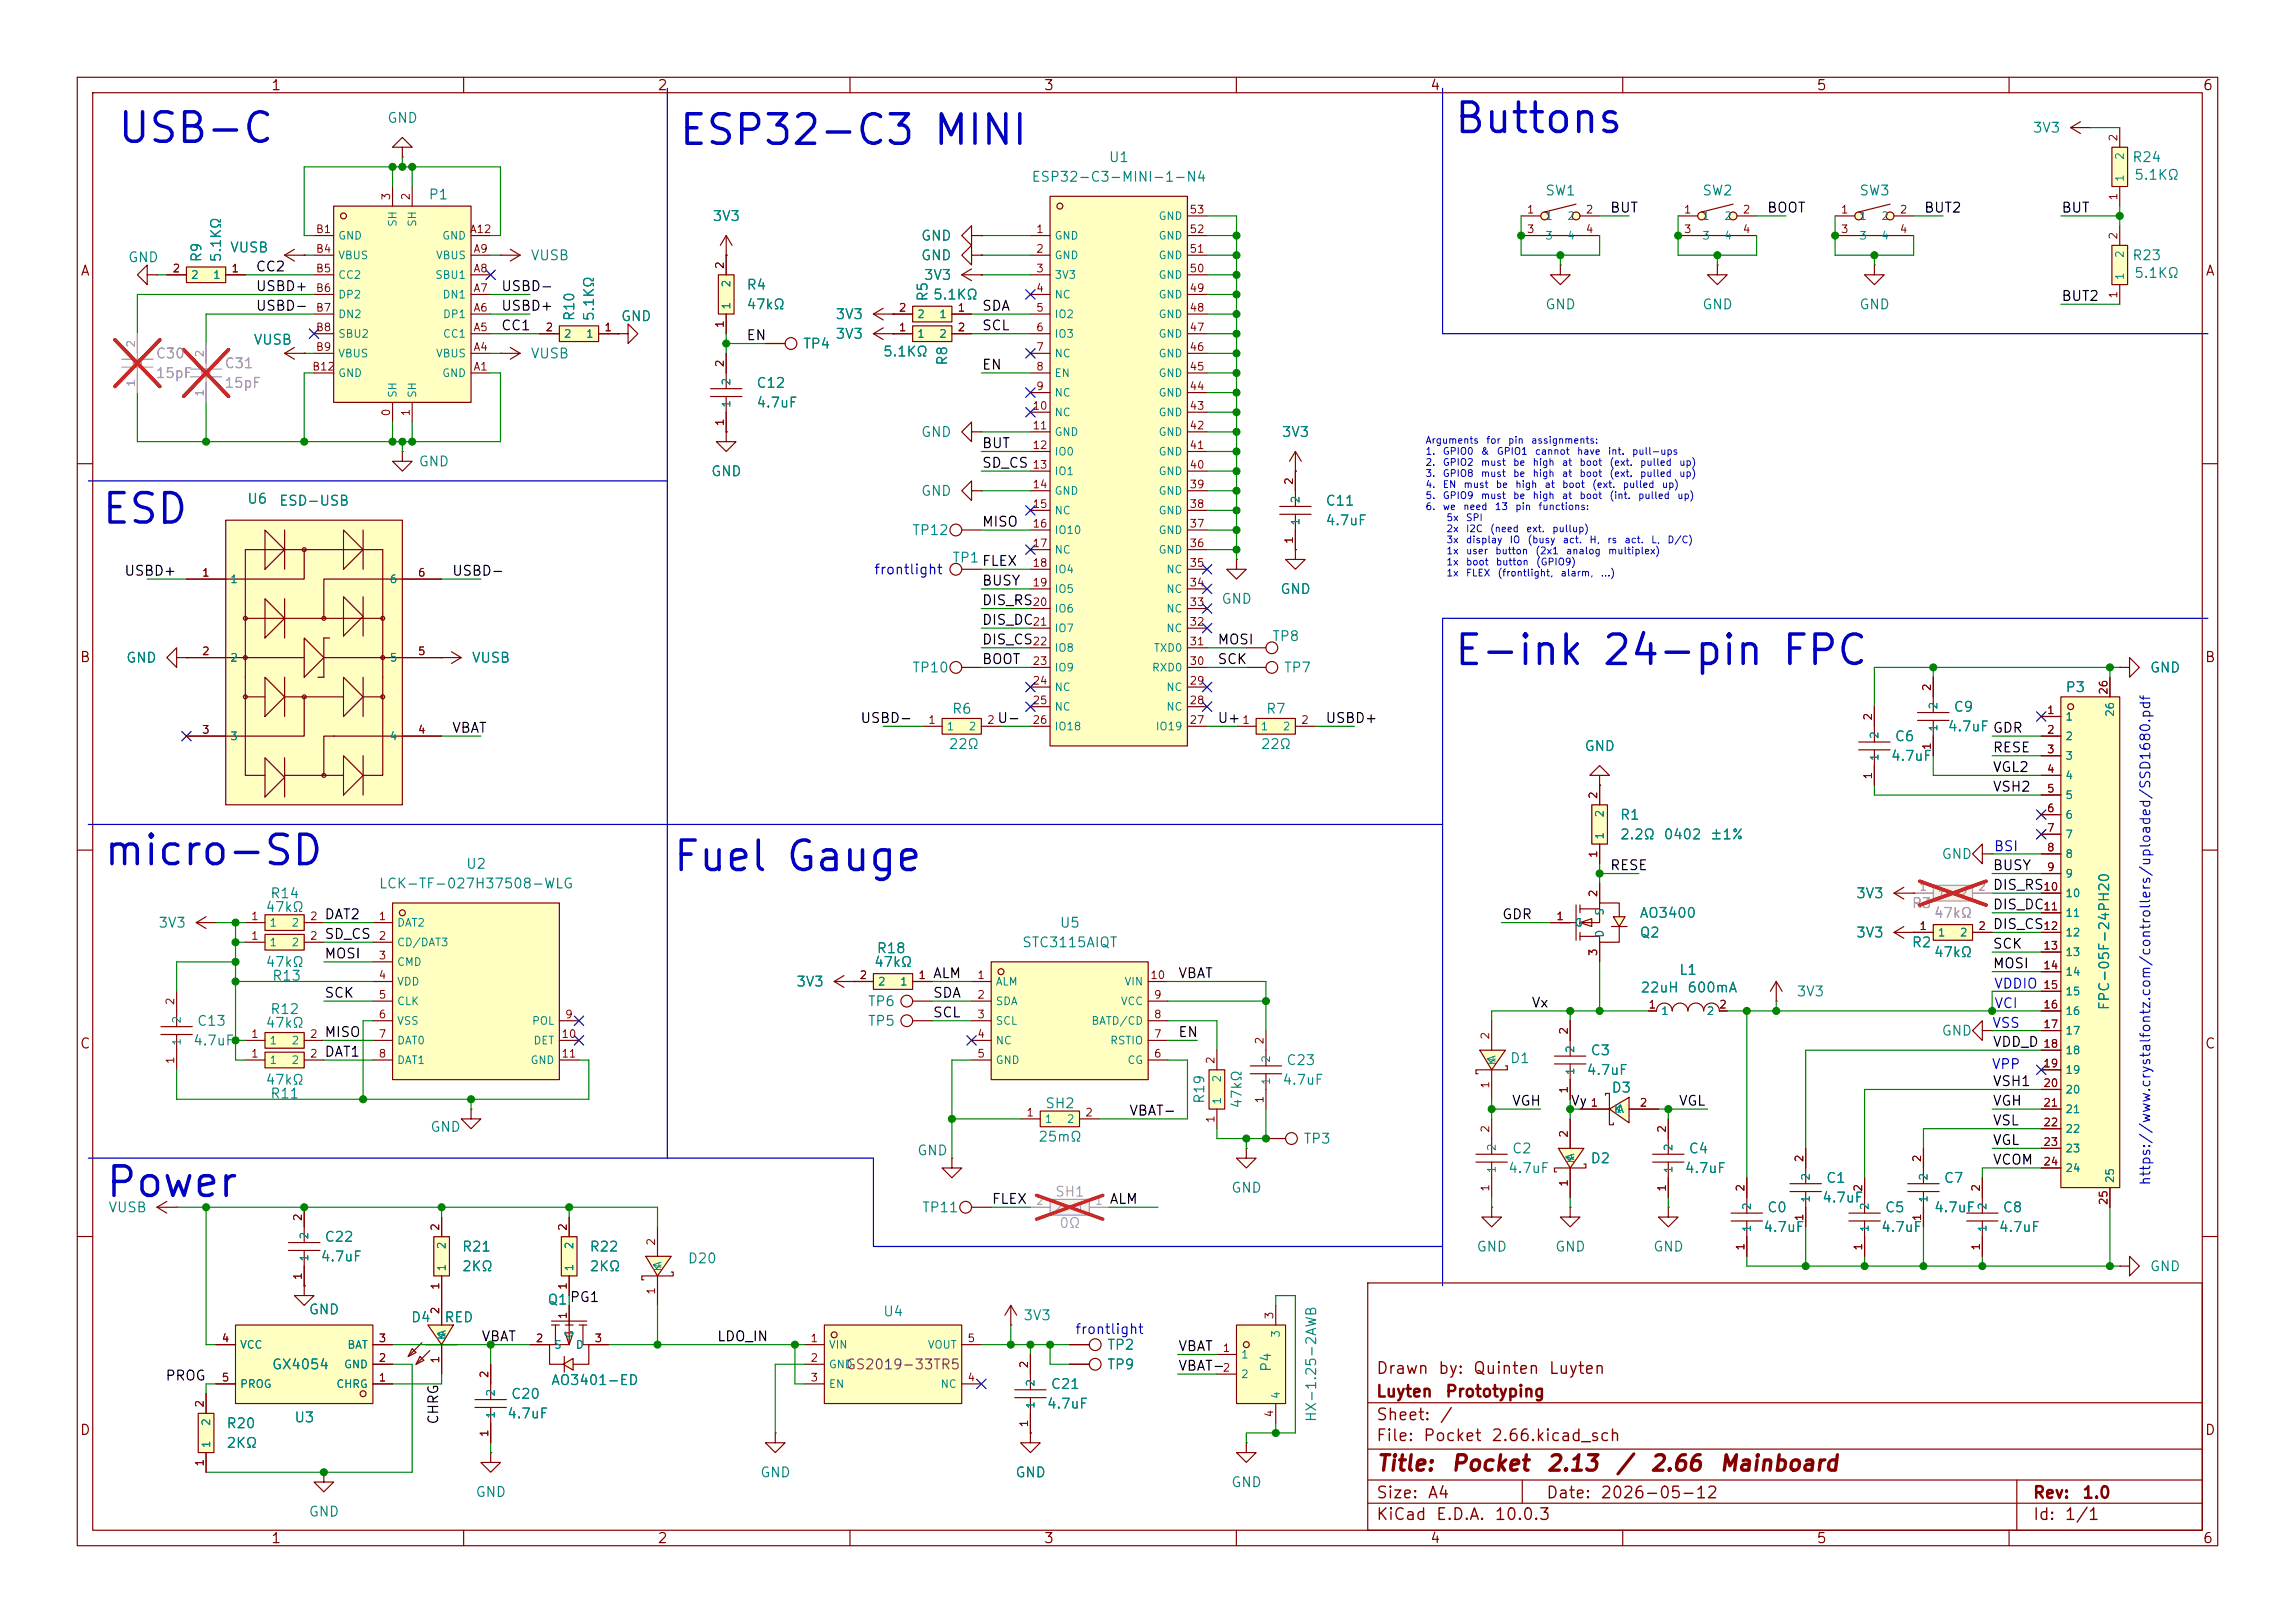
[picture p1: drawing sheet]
<svg xmlns="http://www.w3.org/2000/svg" width="297mm" height="210mm" viewBox="0 0 297 210" stroke-linecap="round" stroke-linejoin="round" font-family="sans-serif">
<defs><g id="words">
<g font-size="3.8" fill="#0000c2">
<text x="15" y="19.4">USB-C</text>
<text x="87.6" y="19.7">ESP32-C3 MINI</text>
<text x="188" y="18.2">Buttons</text>
<text x="13" y="68.7">ESD</text>
<text x="188" y="87">E-ink 24-pin FPC</text>
<text x="13.2" y="112.9">micro-SD</text>
<text x="86.9" y="113.7">Fuel Gauge</text>
<text x="13.5" y="155.8">Power</text>
</g>
<g font-size="2" fill="#840000">
<text x="178" y="190.8">Title:</text>
<text x="187.7" y="190.8">Pocket</text>
<text x="200" y="190.8">2.13</text>
<text x="209" y="190.8">/</text>
<text x="213.4" y="190.8">2.66</text>
<text x="222.4" y="190.8">Mainboard</text>
</g>
<g font-size="1.5" fill="#840000">
<text x="178" y="178.2">Drawn</text>
<text x="186" y="178.2">by:</text>
<text x="190.5" y="178.2">Quinten</text>
<text x="200.3" y="178.2">Luyten</text>
<text x="178" y="184.2">Sheet:</text>
<text x="178" y="181.2">Luyten</text>
<text x="186.2" y="184.2">/</text>
<text x="187" y="181.2">Prototyping</text>
<text x="178" y="186.9">File:</text>
<text x="184.1" y="186.9">Pocket</text>
<text x="192.9" y="186.9">2.66.kicad_sch</text>
<text x="178" y="197.1">KiCad</text>
<text x="178" y="194.3">Size:</text>
<text x="184.7" y="194.3">A4</text>
<text x="185.7" y="197.1">E.D.A.</text>
<text x="193.3" y="197.1">10.0.3</text>
<text x="200" y="194.3">Date:</text>
<text x="207" y="194.3">2026-05-12</text>
<text x="263" y="194.3">Rev:</text>
<text x="263" y="197.1">Id:</text>
<text x="267.1" y="197.1">1/1</text>
<text x="269.4" y="194.3">1.0</text>
</g>
<g font-size="1.3" fill="#840000">
<text x="35" y="12">1</text>
<text x="85" y="12">2</text>
<text x="135" y="12">3</text>
<text x="185" y="12">4</text>
<text x="235" y="12">5</text>
<text x="285" y="12">6</text>
<text x="10.3" y="36">A</text>
<text x="285.3" y="36">A</text>
<text x="10.3" y="86">B</text>
<text x="285.3" y="86">B</text>
<text x="10.3" y="136">C</text>
<text x="285.3" y="136">C</text>
<text x="10.3" y="186">D</text>
<text x="285.3" y="186">D</text>
<text x="35" y="200">1</text>
<text x="85" y="200">2</text>
<text x="135" y="200">3</text>
<text x="185" y="200">4</text>
<text x="235" y="200">5</text>
<text x="285" y="200">6</text>
</g>
<g font-size="1.3" fill="#008484">
<text x="50" y="16.2">GND</text>
<text x="263" y="17.5">3V3</text>
<text x="133.4" y="23.8">ESP32-C3-MINI-1-N4</text>
<text x="143.4" y="21.3">U1</text>
<text x="275.9" y="21.3">R24</text>
<text x="276.1" y="23.6">5.1KΩ</text>
<text x="55.4" y="26.1">P1</text>
<text x="92.1" y="28.9">3V3</text>
<text x="199.9" y="25.6">SW1</text>
<text x="220.2" y="25.6">SW2</text>
<text x="240.5" y="25.6">SW3</text>
<text x="16.5" y="34.2">GND</text>
<text x="26.4" y="34" transform="rotate(-90 26.4 34)">R9</text>
<text x="28.9" y="34" transform="rotate(-90 28.9 34)">5.1KΩ</text>
<text x="29.7" y="33">VUSB</text>
<text x="68.6" y="34">VUSB</text>
<text x="119.1" y="31.5">GND</text>
<text x="119.1" y="34">GND</text>
<text x="275.9" y="34">R23</text>
<text x="74.6" y="41.6" transform="rotate(-90 74.6 41.6)">R10</text>
<text x="77.2" y="41.6" transform="rotate(-90 77.2 41.6)">5.1KΩ</text>
<text x="80.3" y="41.9">GND</text>
<text x="96.5" y="37.8">R4</text>
<text x="96.5" y="40.3">47kΩ</text>
<text x="108" y="41.6">3V3</text>
<text x="119.5" y="36.5">3V3</text>
<text x="120.4" y="39.1" transform="rotate(-90 120.4 39.1)">R5</text>
<text x="120.7" y="39.1">5.1KΩ</text>
<text x="199.9" y="40.3">GND</text>
<text x="220.2" y="40.3">GND</text>
<text x="240.5" y="40.3">GND</text>
<text x="276.1" y="36.3">5.1KΩ</text>
<text x="32.7" y="44.9">VUSB</text>
<text x="68.6" y="46.7">VUSB</text>
<text x="103.8" y="45.4">TP4</text>
<text x="108" y="44.2">3V3</text>
<text x="114.2" y="46.4">5.1KΩ</text>
<text x="122.9" y="47.4" transform="rotate(-90 122.9 47.4)">R8</text>
<text x="97.8" y="50.5">C12</text>
<text x="97.8" y="53">4.7uF</text>
<text x="119.1" y="56.9">GND</text>
<text x="165.8" y="56.9">3V3</text>
<text x="31.9" y="65.5">U6</text>
<text x="36" y="65.7">ESD-USB</text>
<text x="54.1" y="60.7">GND</text>
<text x="91.9" y="61.9">GND</text>
<text x="119.1" y="64.5">GND</text>
<text x="171.5" y="65.7">C11</text>
<text x="118" y="69.6">TP12</text>
<text x="171.5" y="68.3">4.7uF</text>
<text x="123.1" y="73.1">TP1</text>
<text x="165.6" y="77.2">GND</text>
<text x="158" y="78.4">GND</text>
<text x="164.5" y="83.3">TP8</text>
<text x="16.2" y="86.1">GND</text>
<text x="61" y="86.1">VUSB</text>
<text x="118" y="87.3">TP10</text>
<text x="166.1" y="87.3">TP7</text>
<text x="267.2" y="89.9">P3</text>
<text x="278.1" y="87.3">GND</text>
<text x="123.1" y="92.7">R6</text>
<text x="163.8" y="92.7">R7</text>
<text x="252" y="95">4.7uF GDR</text>
<text x="252" y="95">4.7uF</text>
<text x="252.7" y="92.4">C9</text>
<text x="122.7" y="97.2">22Ω</text>
<text x="163.1" y="97.2">22Ω</text>
<text x="205" y="97.5">GND</text>
<text x="244.6" y="98.8">4.7uF</text>
<text x="245.1" y="96.2">C6</text>
<text x="209.6" y="106.4">R1</text>
<text x="60.2" y="112.7">U2</text>
<text x="209.6" y="108.9">2.2Ω</text>
<text x="215.2" y="108.9">0402</text>
<text x="221.2" y="108.9">±1%</text>
<text x="251.2" y="111.5">GND</text>
<text x="34.3" y="118.3">47kΩ</text>
<text x="34.9" y="116.5">R14</text>
<text x="48.9" y="115.3">LCK-TF-027H37508-WLG</text>
<text x="212.1" y="119.1">AO3400</text>
<text x="240.1" y="116.5">3V3</text>
<text x="20.4" y="120.4">3V3</text>
<text x="34.3" y="125.4">47kΩ</text>
<text x="113" y="125.4">47kΩ</text>
<text x="113.4" y="123.7">R18</text>
<text x="132.2" y="122.9">STC3115AIQT</text>
<text x="137.1" y="120.4">U5</text>
<text x="212.1" y="121.6">Q2</text>
<text x="240.1" y="121.6">3V3</text>
<text x="247.3" y="122.9">R2</text>
<text x="250.2" y="124.2">47kΩ</text>
<text x="34.9" y="131.5">R12</text>
<text x="35.1" y="127.2">R13</text>
<text x="103" y="128">3V3</text>
<text x="112.2" y="130.5">TP6</text>
<text x="212.2" y="128.7">22uH</text>
<text x="217.2" y="126.4">L1</text>
<text x="218.3" y="128.7">600mA</text>
<text x="232.4" y="129.2">3V3</text>
<text x="273.3" y="130.8" transform="rotate(-90 273.3 130.8)">FPC-05F-24PH20</text>
<text x="24.9" y="135.6">4.7uF</text>
<text x="25.4" y="133.1">C13</text>
<text x="34.3" y="133.3">47kΩ</text>
<text x="112.2" y="133.1">TP5</text>
<text x="195.3" y="137.9">D1</text>
<text x="205.7" y="136.9">C3</text>
<text x="251.2" y="134.3">GND</text>
<text x="34.3" y="140.7">47kΩ</text>
<text x="34.9" y="142.4">R11</text>
<text x="135.2" y="143.7">SH2</text>
<text x="156.2" y="142.9" transform="rotate(-90 156.2 142.9)">R19</text>
<text x="161" y="143.5" transform="rotate(-90 161 143.5)">47kΩ</text>
<text x="165.9" y="140.7">4.7uF</text>
<text x="166.4" y="138.1">C23</text>
<text x="205.2" y="139.4">4.7uF</text>
<text x="208.5" y="141.7">D3</text>
<text x="55.6" y="146.8">GND</text>
<text x="118.6" y="149.8">GND</text>
<text x="134.3" y="148">25mΩ</text>
<text x="168.6" y="148.3">TP3</text>
<text x="195.6" y="149.6">C2</text>
<text x="218.4" y="149.6">C4</text>
<text x="159.3" y="154.6">GND</text>
<text x="195.1" y="152.1">4.7uF</text>
<text x="205.7" y="150.8">D2</text>
<text x="217.9" y="152.1">4.7uF</text>
<text x="235.7" y="155.9">4.7uF</text>
<text x="236.2" y="153.4">C1</text>
<text x="251.5" y="153.4">C7</text>
<text x="13.9" y="157.2">VUSB</text>
<text x="41.9" y="161">C22</text>
<text x="119.2" y="157.2">TP11</text>
<text x="228.1" y="159.7">4.7uF</text>
<text x="228.6" y="157.2">C0</text>
<text x="243.3" y="159.7">4.7uF</text>
<text x="243.8" y="157.2">C5</text>
<text x="250.2" y="157.2">4.7uF</text>
<text x="258.6" y="159.7">4.7uF</text>
<text x="259.1" y="157.2">C8</text>
<text x="41.4" y="163.5">4.7uF</text>
<text x="59.7" y="164.8">2KΩ</text>
<text x="59.7" y="162.3">R21</text>
<text x="76.2" y="164.8">2KΩ</text>
<text x="76.2" y="162.3">R22</text>
<text x="88.9" y="163.8">D20</text>
<text x="191" y="162.3">GND</text>
<text x="201.2" y="162.3">GND</text>
<text x="213.9" y="162.3">GND</text>
<text x="278.1" y="164.8">GND</text>
<text x="39.9" y="170.4">GND</text>
<text x="53.1" y="171.4">D4</text>
<text x="57.4" y="171.4">RED</text>
<text x="70.8" y="169.1">Q1</text>
<text x="114.2" y="170.6">U4</text>
<text x="132.3" y="171.2">3V3</text>
<text x="35.1" y="177.5">GX4054</text>
<text x="71.2" y="179.5">AO3401-ED</text>
<text x="143.2" y="175">TP2</text>
<text x="143.2" y="177.5">TP9</text>
<text x="164.8" y="177.6" transform="rotate(-90 164.8 177.6)">P4</text>
<text x="29.2" y="185.1">R20</text>
<text x="38" y="184.4">U3</text>
<text x="65.5" y="183.9">4.7uF</text>
<text x="66" y="181.3">C20</text>
<text x="135.4" y="182.6">4.7uF</text>
<text x="135.9" y="180">C21</text>
<text x="170.6" y="184.1" transform="rotate(-90 170.6 184.1)">HX-1.25-2AWB</text>
<text x="29.2" y="187.7">2KΩ</text>
<text x="98.3" y="191.5">GND</text>
<text x="131.3" y="191.5">GND</text>
<text x="39.9" y="196.6">GND</text>
<text x="61.5" y="194">GND</text>
<text x="159.3" y="192.7">GND</text>
</g>
<g font-size="1.3">
<text x="208.3" y="27.8">BUT</text>
<text x="228.6" y="27.8">BOOT</text>
<text x="248.9" y="27.8">BUT2</text>
<text x="266.7" y="27.8">BUT</text>
<text x="33" y="35.4">CC2</text>
<text x="33" y="38">USBD+</text>
<text x="33" y="40.5">USBD-</text>
<text x="64.8" y="38">USBD-</text>
<text x="64.8" y="40.5">USBD+</text>
<text x="127" y="40.5">SDA</text>
<text x="266.7" y="39.2">BUT2</text>
<text x="64.8" y="43.1">CC1</text>
<text x="96.5" y="44.3">EN</text>
<text x="127" y="43.1">SCL</text>
<text x="127" y="48.1">EN</text>
<text x="127" y="58.3">BUT</text>
<text x="127" y="60.8">SD_CS</text>
<text x="127" y="68.5">MISO</text>
<text x="16" y="74.8">USBD+</text>
<text x="58.4" y="74.8">USBD-</text>
<text x="127" y="76.1">BUSY</text>
<text x="127" y="73.5">FLEX</text>
<text x="127" y="81.2">DIS_DC</text>
<text x="127" y="83.7">DIS_CS</text>
<text x="127" y="78.6">DIS_RS</text>
<text x="157.5" y="83.7">MOSI</text>
<text x="127" y="86.2">BOOT</text>
<text x="157.5" y="86.2">SCK</text>
<text x="58.4" y="95.1">VBAT</text>
<text x="111.3" y="93.9">USBD-</text>
<text x="129" y="93.9">U-</text>
<text x="157.5" y="93.9">U+</text>
<text x="171.4" y="93.9">USBD+</text>
<text x="257.8" y="100.2">VGL2</text>
<text x="257.8" y="97.7">RESE</text>
<text x="257.8" y="102.7">VSH2</text>
<text x="208.3" y="112.9">RESE</text>
<text x="257.8" y="112.9">BUSY</text>
<text x="41.9" y="119.3">DAT2</text>
<text x="194.3" y="119.3">GDR</text>
<text x="257.8" y="115.4">DIS_RS</text>
<text x="257.8" y="118">DIS_DC</text>
<text x="41.9" y="124.3">MOSI</text>
<text x="41.9" y="121.8">SD_CS</text>
<text x="257.8" y="120.5">DIS_CS</text>
<text x="257.8" y="123.1">SCK</text>
<text x="257.8" y="125.6">MOSI</text>
<text x="41.9" y="129.4">SCK</text>
<text x="120.6" y="129.4">SDA</text>
<text x="120.6" y="126.9">ALM</text>
<text x="120.6" y="132">SCL</text>
<text x="152.4" y="126.9">VBAT</text>
<text x="198.1" y="130.7">Vx</text>
<text x="41.9" y="137">DAT1</text>
<text x="41.9" y="134.5">MISO</text>
<text x="152.4" y="134.5">EN</text>
<text x="257.8" y="135.8">VDD_D</text>
<text x="195.6" y="143.4">VGH</text>
<text x="203.2" y="143.4">Vy</text>
<text x="217.2" y="143.4">VGL</text>
<text x="257.8" y="140.8">VSH1</text>
<text x="257.8" y="143.4">VGH</text>
<text x="146" y="144.7">VBAT-</text>
<text x="257.8" y="148.5">VGL</text>
<text x="257.8" y="145.9">VSL</text>
<text x="257.8" y="151">VCOM</text>
<text x="128.3" y="156.1">FLEX</text>
<text x="143.5" y="156.1">ALM</text>
<text x="62.2" y="173.9">VBAT</text>
<text x="73.7" y="168.8">PG1</text>
<text x="92.7" y="173.9">LDO_IN</text>
<text x="21.3" y="178.9">PROG</text>
<text x="152.4" y="177.7">VBAT-</text>
<text x="152.4" y="175.1">VBAT</text>
<text x="57" y="184.4" transform="rotate(-90 57 184.4)">CHRG</text>
</g>
<g font-size="1.3" fill="#a1a1a1">
<text x="20.1" y="46.7">C30</text>
<text x="29" y="48">C31</text>
<text x="20.1" y="49.2">15pF</text>
<text x="29" y="50.5">15pF</text>
<text x="247.3" y="117.8">R3</text>
<text x="250.2" y="119.1">47kΩ</text>
<text x="136.5" y="155.1">SH1</text>
<text x="137" y="159.2">0Ω</text>
</g>
<g font-size="1.3" fill="#0000c2">
<text x="113" y="74.6">frontlight</text>
<text x="257.9" y="110.4">BSI</text>
<text x="258" y="128.2">VDDIO</text>
<text x="258" y="130.8">VCI</text>
<text x="257.7" y="133.3">VSS</text>
<text x="257.7" y="138.6">VPP</text>
<text x="278.6" y="153.5" transform="rotate(-90 278.6 153.5)">https://www.crystalfontz.com/controllers/uploaded/SSD1680.pdf</text>
<text x="139" y="172.9">frontlight</text>
</g>
<text font-size="1.3" fill="#840084" x="109.4" y="177.5">GS2019-33TR5</text>
<g font-size="1" fill="#840000">
<text x="274.2" y="18.4" transform="rotate(-90 274.2 18.4)">2</text>
<text x="50.7" y="26" transform="rotate(-90 50.7 26)">3</text>
<text x="53.3" y="26" transform="rotate(-90 53.3 26)">2</text>
<text x="153.9" y="27.9">53</text>
<text x="197.5" y="27.9">1</text>
<text x="205.1" y="27.9">2</text>
<text x="217.8" y="27.9">1</text>
<text x="225.5" y="27.9">2</text>
<text x="238.2" y="27.9">1</text>
<text x="245.8" y="27.9">2</text>
<text x="274.2" y="26" transform="rotate(-90 274.2 26)">1</text>
<text x="22.3" y="35.5">2</text>
<text x="29.9" y="35.5">1</text>
<text x="40.8" y="30.4">B1</text>
<text x="40.8" y="32.9">B4</text>
<text x="40.8" y="35.5">B5</text>
<text x="60.7" y="30.4">A12</text>
<text x="61.2" y="35.5">A8</text>
<text x="61.2" y="32.9">A9</text>
<text x="93.9" y="34.9" transform="rotate(-90 93.9 34.9)">2</text>
<text x="134" y="30.4">1</text>
<text x="134" y="32.9">2</text>
<text x="134" y="35.5">3</text>
<text x="153.9" y="35.5">50</text>
<text x="153.9" y="32.9">51</text>
<text x="153.9" y="30.4">52</text>
<text x="197.5" y="30.4">3</text>
<text x="205.1" y="30.4">4</text>
<text x="217.8" y="30.4">3</text>
<text x="225.5" y="30.4">4</text>
<text x="238.2" y="30.4">3</text>
<text x="245.8" y="30.4">4</text>
<text x="274.2" y="31.1" transform="rotate(-90 274.2 31.1)">2</text>
<text x="40.8" y="38">B6</text>
<text x="40.8" y="40.6">B7</text>
<text x="61.2" y="40.6">A6</text>
<text x="61.2" y="38">A7</text>
<text x="116.2" y="40.6">2</text>
<text x="123.9" y="40.6">1</text>
<text x="134" y="38">4</text>
<text x="134" y="40.6">5</text>
<text x="153.9" y="40.6">48</text>
<text x="153.9" y="38">49</text>
<text x="274.2" y="38.7" transform="rotate(-90 274.2 38.7)">1</text>
<text x="40.8" y="43.1">B8</text>
<text x="40.8" y="45.6">B9</text>
<text x="61.2" y="45.6">A4</text>
<text x="61.2" y="43.1">A5</text>
<text x="70.5" y="43.1">2</text>
<text x="78.1" y="43.1">1</text>
<text x="93.9" y="47.6" transform="rotate(-90 93.9 47.6)">2</text>
<text x="93.9" y="42.5" transform="rotate(-90 93.9 42.5)">1</text>
<text x="116.2" y="43.1">1</text>
<text x="123.9" y="43.1">2</text>
<text x="134" y="43.1">6</text>
<text x="134" y="45.6">7</text>
<text x="153.9" y="45.6">46</text>
<text x="153.9" y="43.1">47</text>
<text x="40.3" y="48.2">B12</text>
<text x="50.7" y="53.9" transform="rotate(-90 50.7 53.9)">0</text>
<text x="53.3" y="53.9" transform="rotate(-90 53.3 53.9)">1</text>
<text x="61.2" y="48.2">A1</text>
<text x="133.5" y="53.3">10</text>
<text x="134" y="48.2">8</text>
<text x="134" y="50.7">9</text>
<text x="153.9" y="53.3">43</text>
<text x="153.9" y="50.7">44</text>
<text x="153.9" y="48.2">45</text>
<text x="93.9" y="55.2" transform="rotate(-90 93.9 55.2)">1</text>
<text x="133.5" y="55.8">11</text>
<text x="133.5" y="58.3">12</text>
<text x="153.9" y="58.3">41</text>
<text x="153.9" y="55.8">42</text>
<text x="133.5" y="60.9">13</text>
<text x="133.5" y="63.4">14</text>
<text x="133.5" y="66">15</text>
<text x="153.9" y="66">38</text>
<text x="153.9" y="63.4">39</text>
<text x="153.9" y="60.9">40</text>
<text x="167.6" y="62.8" transform="rotate(-90 167.6 62.8)">2</text>
<text x="133.5" y="68.5">16</text>
<text x="133.5" y="71">17</text>
<text x="153.9" y="71">36</text>
<text x="153.9" y="68.5">37</text>
<text x="167.6" y="70.5" transform="rotate(-90 167.6 70.5)">1</text>
<text x="26.1" y="74.9">1</text>
<text x="54" y="74.9">6</text>
<text x="133.5" y="73.6">18</text>
<text x="133.5" y="76.1">19</text>
<text x="153.9" y="76.1">34</text>
<text x="153.9" y="73.6">35</text>
<text x="133.5" y="78.7">20</text>
<text x="133.5" y="81.2">21</text>
<text x="133.5" y="83.7">22</text>
<text x="153.9" y="83.7">31</text>
<text x="153.9" y="81.2">32</text>
<text x="153.9" y="78.7">33</text>
<text x="26.1" y="85">2</text>
<text x="54" y="85">5</text>
<text x="133.5" y="86.3">23</text>
<text x="133.5" y="88.8">24</text>
<text x="153.9" y="88.8">29</text>
<text x="153.9" y="86.3">30</text>
<text x="250.1" y="89.5" transform="rotate(-90 250.1 89.5)">2</text>
<text x="273" y="90" transform="rotate(-90 273 90)">26</text>
<text x="26.1" y="95.2">3</text>
<text x="54" y="95.2">4</text>
<text x="120" y="93.9">1</text>
<text x="127.7" y="93.9">2</text>
<text x="133.5" y="91.4">25</text>
<text x="133.5" y="93.9">26</text>
<text x="153.9" y="93.9">27</text>
<text x="153.9" y="91.4">28</text>
<text x="160.7" y="93.9">1</text>
<text x="168.3" y="93.9">2</text>
<text x="242.5" y="93.3" transform="rotate(-90 242.5 93.3)">2</text>
<text x="264.8" y="92.6">1</text>
<text x="264.8" y="95.2">2</text>
<text x="242.5" y="100.9" transform="rotate(-90 242.5 100.9)">1</text>
<text x="250.1" y="97.1" transform="rotate(-90 250.1 97.1)">1</text>
<text x="264.8" y="97.7">3</text>
<text x="264.8" y="100.3">4</text>
<text x="206.9" y="103.5" transform="rotate(-90 206.9 103.5)">2</text>
<text x="264.8" y="102.8">5</text>
<text x="264.8" y="105.3">6</text>
<text x="264.8" y="107.9">7</text>
<text x="206.9" y="111.1" transform="rotate(-90 206.9 111.1)">1</text>
<text x="264.8" y="110.4">8</text>
<text x="264.8" y="113">9</text>
<text x="32.4" y="119.3">1</text>
<text x="40" y="119.3">2</text>
<text x="48.9" y="119.3">1</text>
<text x="201.3" y="119.3">1</text>
<text x="206.9" y="116.2" transform="rotate(-90 206.9 116.2)">2</text>
<text x="264.3" y="115.5">10</text>
<text x="264.3" y="118">11</text>
<text x="32.4" y="121.8">1</text>
<text x="40" y="121.8">2</text>
<text x="48.9" y="121.8">2</text>
<text x="48.9" y="124.4">3</text>
<text x="206.9" y="123.8" transform="rotate(-90 206.9 123.8)">3</text>
<text x="248.3" y="120.6">1</text>
<text x="255.9" y="120.6">2</text>
<text x="264.3" y="120.6">12</text>
<text x="264.3" y="123.1">13</text>
<text x="264.3" y="125.7">14</text>
<text x="22.8" y="130.1" transform="rotate(-90 22.8 130.1)">2</text>
<text x="48.9" y="126.9">4</text>
<text x="48.9" y="129.5">5</text>
<text x="111.2" y="126.9">2</text>
<text x="118.8" y="126.9">1</text>
<text x="126.4" y="126.9">1</text>
<text x="126.4" y="129.5">2</text>
<text x="148.8" y="126.9">10</text>
<text x="149.3" y="129.5">9</text>
<text x="213.3" y="130.7">1</text>
<text x="222.4" y="130.7">2</text>
<text x="264.3" y="128.2">15</text>
<text x="264.3" y="130.7">16</text>
<text x="22.8" y="137.8" transform="rotate(-90 22.8 137.8)">1</text>
<text x="32.4" y="134.5">1</text>
<text x="32.4" y="137.1">1</text>
<text x="40" y="134.5">2</text>
<text x="40" y="137.1">2</text>
<text x="48.9" y="132">6</text>
<text x="48.9" y="134.5">7</text>
<text x="48.9" y="137.1">8</text>
<text x="72.6" y="134.5">10</text>
<text x="72.6" y="137.1">11</text>
<text x="73.1" y="132">9</text>
<text x="126.4" y="132">3</text>
<text x="126.4" y="134.5">4</text>
<text x="126.4" y="137.1">5</text>
<text x="149.3" y="137.1">6</text>
<text x="149.3" y="134.5">7</text>
<text x="149.3" y="132">8</text>
<text x="157.4" y="137.8" transform="rotate(-90 157.4 137.8)">2</text>
<text x="163.8" y="135.2" transform="rotate(-90 163.8 135.2)">2</text>
<text x="193" y="134.6" transform="rotate(-90 193 134.6)">2</text>
<text x="203.1" y="134" transform="rotate(-90 203.1 134)">2</text>
<text x="264.3" y="133.3">17</text>
<text x="264.3" y="135.8">18</text>
<text x="163.8" y="142.8" transform="rotate(-90 163.8 142.8)">1</text>
<text x="193" y="140.9" transform="rotate(-90 193 140.9)">1</text>
<text x="203.1" y="141.6" transform="rotate(-90 203.1 141.6)">1</text>
<text x="205.8" y="143.4">1</text>
<text x="212.1" y="143.4">2</text>
<text x="264.3" y="138.4">19</text>
<text x="264.3" y="140.9">20</text>
<text x="264.3" y="143.4">21</text>
<text x="132.7" y="144.7">1</text>
<text x="140.4" y="144.7">2</text>
<text x="157.4" y="145.4" transform="rotate(-90 157.4 145.4)">1</text>
<text x="193" y="146.7" transform="rotate(-90 193 146.7)">2</text>
<text x="203.1" y="147.3" transform="rotate(-90 203.1 147.3)">2</text>
<text x="215.8" y="146.7" transform="rotate(-90 215.8 146.7)">2</text>
<text x="264.3" y="146">22</text>
<text x="264.3" y="148.5">23</text>
<text x="193" y="154.3" transform="rotate(-90 193 154.3)">1</text>
<text x="203.1" y="153.6" transform="rotate(-90 203.1 153.6)">1</text>
<text x="215.8" y="154.3" transform="rotate(-90 215.8 154.3)">1</text>
<text x="226" y="154.3" transform="rotate(-90 226 154.3)">2</text>
<text x="233.6" y="150.5" transform="rotate(-90 233.6 150.5)">2</text>
<text x="241.2" y="154.3" transform="rotate(-90 241.2 154.3)">2</text>
<text x="248.8" y="150.5" transform="rotate(-90 248.8 150.5)">2</text>
<text x="256.5" y="154.3" transform="rotate(-90 256.5 154.3)">2</text>
<text x="264.3" y="151.1">24</text>
<text x="39.3" y="158.1" transform="rotate(-90 39.3 158.1)">2</text>
<text x="57.1" y="159.4" transform="rotate(-90 57.1 159.4)">2</text>
<text x="73.6" y="159.4" transform="rotate(-90 73.6 159.4)">2</text>
<text x="85" y="161.3" transform="rotate(-90 85 161.3)">2</text>
<text x="226" y="161.9" transform="rotate(-90 226 161.9)">1</text>
<text x="233.6" y="158.1" transform="rotate(-90 233.6 158.1)">1</text>
<text x="241.2" y="161.9" transform="rotate(-90 241.2 161.9)">1</text>
<text x="248.8" y="158.1" transform="rotate(-90 248.8 158.1)">1</text>
<text x="256.5" y="161.9" transform="rotate(-90 256.5 161.9)">1</text>
<text x="273" y="156" transform="rotate(-90 273 156)">25</text>
<text x="39.3" y="165.7" transform="rotate(-90 39.3 165.7)">1</text>
<text x="57.1" y="167" transform="rotate(-90 57.1 167)">1</text>
<text x="73.6" y="167" transform="rotate(-90 73.6 167)">1</text>
<text x="85" y="167.6" transform="rotate(-90 85 167.6)">1</text>
<text x="28.6" y="173.9">4</text>
<text x="48.9" y="173.9">3</text>
<text x="57.1" y="170.1" transform="rotate(-90 57.1 170.1)">2</text>
<text x="69.2" y="173.9">2</text>
<text x="73.6" y="170.8" transform="rotate(-90 73.6 170.8)">1</text>
<text x="76.9" y="173.9">3</text>
<text x="104.8" y="173.9">1</text>
<text x="125.1" y="173.9">5</text>
<text x="165" y="170.8" transform="rotate(-90 165 170.8)">3</text>
<text x="28.6" y="179">5</text>
<text x="48.9" y="179">1</text>
<text x="48.9" y="176.5">2</text>
<text x="57.1" y="176.5" transform="rotate(-90 57.1 176.5)">1</text>
<text x="63.4" y="178.4" transform="rotate(-90 63.4 178.4)">2</text>
<text x="104.8" y="176.5">2</text>
<text x="104.8" y="179">3</text>
<text x="125.1" y="179">4</text>
<text x="133.3" y="177.1" transform="rotate(-90 133.3 177.1)">2</text>
<text x="158.1" y="175.2">1</text>
<text x="158.1" y="177.7">2</text>
<text x="26.6" y="182.2" transform="rotate(-90 26.6 182.2)">2</text>
<text x="133.3" y="184.8" transform="rotate(-90 133.3 184.8)">1</text>
<text x="165" y="183.5" transform="rotate(-90 165 183.5)">4</text>
<text x="26.6" y="189.8" transform="rotate(-90 26.6 189.8)">1</text>
<text x="63.4" y="186" transform="rotate(-90 63.4 186)">1</text>
</g>
<g font-size="1" fill="#008484">
<text x="275.1" y="23.6" transform="rotate(-90 275.1 23.6)">1</text>
<text x="275.1" y="20.8" transform="rotate(-90 275.1 20.8)">2</text>
<text x="51.6" y="29.4" transform="rotate(-90 51.6 29.4)">SH</text>
<text x="54.1" y="29.4" transform="rotate(-90 54.1 29.4)">SH</text>
<text x="149.9" y="28.7">GND</text>
<text x="199.9" y="28.7">1</text>
<text x="202.8" y="28.7">2</text>
<text x="220.2" y="28.7">1</text>
<text x="223.1" y="28.7">2</text>
<text x="240.5" y="28.7">1</text>
<text x="243.4" y="28.7">2</text>
<text x="43.7" y="31.2">GND</text>
<text x="43.7" y="33.8">VBUS</text>
<text x="56.3" y="33.8">VBUS</text>
<text x="57.1" y="31.2">GND</text>
<text x="136.4" y="31.2">GND</text>
<text x="136.4" y="33.8">GND</text>
<text x="149.9" y="33.8">GND</text>
<text x="149.9" y="31.2">GND</text>
<text x="199.9" y="31.2">3</text>
<text x="202.8" y="31.2">4</text>
<text x="220.2" y="31.2">3</text>
<text x="223.1" y="31.2">4</text>
<text x="240.5" y="31.2">3</text>
<text x="243.4" y="31.2">4</text>
<text x="275.1" y="33.5" transform="rotate(-90 275.1 33.5)">2</text>
<text x="24.6" y="36.3">2</text>
<text x="27.5" y="36.3">1</text>
<text x="43.7" y="36.3">CC2</text>
<text x="43.7" y="38.9">DP2</text>
<text x="43.7" y="41.4">DN2</text>
<text x="56.2" y="36.3">SBU1</text>
<text x="57.2" y="38.9">DN1</text>
<text x="57.2" y="41.4">DP1</text>
<text x="94.7" y="40.1" transform="rotate(-90 94.7 40.1)">1</text>
<text x="94.7" y="37.3" transform="rotate(-90 94.7 37.3)">2</text>
<text x="118.6" y="41.4">2</text>
<text x="121.5" y="41.4">1</text>
<text x="136.4" y="36.3">3V3</text>
<text x="136.4" y="38.9">NC</text>
<text x="136.4" y="41.4">IO2</text>
<text x="149.9" y="41.4">GND</text>
<text x="149.9" y="38.9">GND</text>
<text x="149.9" y="36.3">GND</text>
<text x="275.1" y="36.3" transform="rotate(-90 275.1 36.3)">1</text>
<text x="43.7" y="43.9">SBU2</text>
<text x="43.7" y="46.5">VBUS</text>
<text x="56.3" y="46.5">VBUS</text>
<text x="57.2" y="43.9">CC1</text>
<text x="72.9" y="43.9">2</text>
<text x="75.8" y="43.9">1</text>
<text x="118.6" y="43.9">1</text>
<text x="121.5" y="43.9">2</text>
<text x="136.4" y="43.9">IO3</text>
<text x="136.4" y="46.5">NC</text>
<text x="149.9" y="46.5">GND</text>
<text x="149.9" y="43.9">GND</text>
<text x="43.7" y="49">GND</text>
<text x="51.6" y="51.6" transform="rotate(-90 51.6 51.6)">SH</text>
<text x="54.1" y="51.6" transform="rotate(-90 54.1 51.6)">SH</text>
<text x="57.1" y="49">GND</text>
<text x="94.7" y="52.8" transform="rotate(-90 94.7 52.8)">1</text>
<text x="94.7" y="50" transform="rotate(-90 94.7 50)">2</text>
<text x="136.4" y="49">EN</text>
<text x="136.4" y="51.6">NC</text>
<text x="149.9" y="51.6">GND</text>
<text x="149.9" y="49">GND</text>
<text x="136.4" y="54.1">NC</text>
<text x="136.4" y="56.6">GND</text>
<text x="136.4" y="59.2">IO0</text>
<text x="149.9" y="59.2">GND</text>
<text x="149.9" y="56.6">GND</text>
<text x="149.9" y="54.1">GND</text>
<text x="136.4" y="61.7">IO1</text>
<text x="136.4" y="64.3">GND</text>
<text x="149.9" y="64.3">GND</text>
<text x="149.9" y="61.7">GND</text>
<text x="168.4" y="65.2" transform="rotate(-90 168.4 65.2)">2</text>
<text x="136.4" y="66.8">NC</text>
<text x="136.4" y="69.3">IO10</text>
<text x="136.4" y="71.9">NC</text>
<text x="149.9" y="71.9">GND</text>
<text x="149.9" y="69.3">GND</text>
<text x="149.9" y="66.8">GND</text>
<text x="168.4" y="68.1" transform="rotate(-90 168.4 68.1)">1</text>
<text x="29.7" y="75.7">1</text>
<text x="50.4" y="75.7">6</text>
<text x="136.4" y="74.4">IO4</text>
<text x="136.4" y="77">IO5</text>
<text x="150.9" y="77">NC</text>
<text x="150.9" y="74.4">NC</text>
<text x="136.4" y="79.5">IO6</text>
<text x="136.4" y="82">IO7</text>
<text x="150.9" y="82">NC</text>
<text x="150.9" y="79.5">NC</text>
<text x="29.7" y="85.9">2</text>
<text x="50.4" y="85.9">5</text>
<text x="136.4" y="84.6">IO8</text>
<text x="136.4" y="87.1">IO9</text>
<text x="136.4" y="89.7">NC</text>
<text x="149" y="87.1">RXD0</text>
<text x="149.2" y="84.6">TXD0</text>
<text x="150.9" y="89.7">NC</text>
<text x="122.4" y="94.7">1</text>
<text x="125.3" y="94.7">2</text>
<text x="136.4" y="92.2">NC</text>
<text x="136.4" y="94.7">IO18</text>
<text x="149.5" y="94.7">IO19</text>
<text x="150.9" y="92.2">NC</text>
<text x="163.1" y="94.7">1</text>
<text x="165.9" y="94.7">2</text>
<text x="243.3" y="95.7" transform="rotate(-90 243.3 95.7)">2</text>
<text x="251" y="94.7" transform="rotate(-90 251 94.7)">1</text>
<text x="251" y="91.9" transform="rotate(-90 251 91.9)">2</text>
<text x="267.2" y="93.5">1</text>
<text x="273.8" y="92.8" transform="rotate(-90 273.8 92.8)">26</text>
<text x="29.7" y="96">3</text>
<text x="50.4" y="96">4</text>
<text x="243.3" y="98.6" transform="rotate(-90 243.3 98.6)">1</text>
<text x="267.2" y="96">2</text>
<text x="267.2" y="98.6">3</text>
<text x="267.2" y="101.1">4</text>
<text x="207.8" y="105.9" transform="rotate(-90 207.8 105.9)">2</text>
<text x="267.2" y="103.6">5</text>
<text x="267.2" y="106.2">6</text>
<text x="207.8" y="108.7" transform="rotate(-90 207.8 108.7)">1</text>
<text x="267.2" y="108.7">7</text>
<text x="267.2" y="111.3">8</text>
<text x="267.2" y="113.8">9</text>
<text x="207.8" y="118.6" transform="rotate(-90 207.8 118.6)">S</text>
<text x="267.2" y="116.3">10</text>
<text x="267.2" y="118.9">11</text>
<text x="34.8" y="122.7">1</text>
<text x="34.8" y="120.1">1</text>
<text x="37.7" y="122.7">2</text>
<text x="37.7" y="120.1">2</text>
<text x="51.3" y="120.1">DAT2</text>
<text x="51.3" y="122.7">CD/DAT3</text>
<text x="51.3" y="125.2">CMD</text>
<text x="203.7" y="120.1">G</text>
<text x="207.8" y="121.4" transform="rotate(-90 207.8 121.4)">D</text>
<text x="250.7" y="121.4">1</text>
<text x="253.6" y="121.4">2</text>
<text x="267.2" y="121.4">12</text>
<text x="267.2" y="124">13</text>
<text x="51.3" y="127.8">VDD</text>
<text x="51.3" y="130.3">CLK</text>
<text x="113.5" y="127.8">2</text>
<text x="116.4" y="127.8">1</text>
<text x="128.8" y="127.8">ALM</text>
<text x="128.8" y="130.3">SDA</text>
<text x="145" y="130.3">VCC</text>
<text x="145.4" y="127.8">VIN</text>
<text x="214.9" y="131.6">1</text>
<text x="220.8" y="131.6">2</text>
<text x="267.2" y="126.5">14</text>
<text x="267.2" y="129">15</text>
<text x="267.2" y="131.6">16</text>
<text x="23.6" y="135.4" transform="rotate(-90 23.6 135.4)">1</text>
<text x="23.6" y="132.5" transform="rotate(-90 23.6 132.5)">2</text>
<text x="34.8" y="135.4">1</text>
<text x="34.8" y="137.9">1</text>
<text x="37.7" y="135.4">2</text>
<text x="37.7" y="137.9">2</text>
<text x="51.3" y="132.8">VSS</text>
<text x="51.3" y="135.4">DAT0</text>
<text x="51.3" y="137.9">DAT1</text>
<text x="68.6" y="137.9">GND</text>
<text x="68.8" y="132.8">POL</text>
<text x="69" y="135.4">DET</text>
<text x="128.8" y="132.8">SCL</text>
<text x="128.8" y="135.4">NC</text>
<text x="128.8" y="137.9">GND</text>
<text x="141.2" y="132.8">BATD/CD</text>
<text x="143.6" y="135.4">RSTIO</text>
<text x="145.8" y="137.9">CG</text>
<text x="164.6" y="137.6" transform="rotate(-90 164.6 137.6)">2</text>
<text x="193.8" y="137.9" transform="rotate(-90 193.8 137.9)">K</text>
<text x="193.8" y="137.5" transform="rotate(-90 193.8 137.5)">A</text>
<text x="204" y="136.3" transform="rotate(-90 204 136.3)">2</text>
<text x="267.2" y="134.1">17</text>
<text x="267.2" y="136.7">18</text>
<text x="158.2" y="143" transform="rotate(-90 158.2 143)">1</text>
<text x="158.2" y="140.1" transform="rotate(-90 158.2 140.1)">2</text>
<text x="164.6" y="140.5" transform="rotate(-90 164.6 140.5)">1</text>
<text x="204" y="139.2" transform="rotate(-90 204 139.2)">1</text>
<text x="267.2" y="139.2">19</text>
<text x="267.2" y="141.7">20</text>
<text x="135.1" y="145.5">1</text>
<text x="138" y="145.5">2</text>
<text x="193.8" y="149" transform="rotate(-90 193.8 149)">2</text>
<text x="208.8" y="144.3">K</text>
<text x="209.2" y="144.3">A</text>
<text x="216.7" y="149" transform="rotate(-90 216.7 149)">2</text>
<text x="267.2" y="144.3">21</text>
<text x="267.2" y="146.8">22</text>
<text x="267.2" y="149.4">23</text>
<text x="193.8" y="151.9" transform="rotate(-90 193.8 151.9)">1</text>
<text x="204" y="150.6" transform="rotate(-90 204 150.6)">K</text>
<text x="204" y="150.2" transform="rotate(-90 204 150.2)">A</text>
<text x="216.7" y="151.9" transform="rotate(-90 216.7 151.9)">1</text>
<text x="234.4" y="155.7" transform="rotate(-90 234.4 155.7)">1</text>
<text x="234.4" y="152.8" transform="rotate(-90 234.4 152.8)">2</text>
<text x="249.7" y="155.7" transform="rotate(-90 249.7 155.7)">1</text>
<text x="249.7" y="152.8" transform="rotate(-90 249.7 152.8)">2</text>
<text x="267.2" y="151.9">24</text>
<text x="273.8" y="153.2" transform="rotate(-90 273.8 153.2)">25</text>
<text x="40.1" y="160.5" transform="rotate(-90 40.1 160.5)">2</text>
<text x="57.9" y="161.7" transform="rotate(-90 57.9 161.7)">2</text>
<text x="74.4" y="161.7" transform="rotate(-90 74.4 161.7)">2</text>
<text x="226.8" y="159.5" transform="rotate(-90 226.8 159.5)">1</text>
<text x="226.8" y="156.7" transform="rotate(-90 226.8 156.7)">2</text>
<text x="242.1" y="159.5" transform="rotate(-90 242.1 159.5)">1</text>
<text x="242.1" y="156.7" transform="rotate(-90 242.1 156.7)">2</text>
<text x="257.3" y="159.5" transform="rotate(-90 257.3 159.5)">1</text>
<text x="257.3" y="156.7" transform="rotate(-90 257.3 156.7)">2</text>
<text x="40.1" y="163.3" transform="rotate(-90 40.1 163.3)">1</text>
<text x="57.9" y="164.6" transform="rotate(-90 57.9 164.6)">1</text>
<text x="74.4" y="164.6" transform="rotate(-90 74.4 164.6)">1</text>
<text x="85.9" y="164.6" transform="rotate(-90 85.9 164.6)">K</text>
<text x="85.9" y="164.2" transform="rotate(-90 85.9 164.2)">A</text>
<text x="57.9" y="173.5" transform="rotate(-90 57.9 173.5)">K</text>
<text x="57.9" y="173.1" transform="rotate(-90 57.9 173.1)">A</text>
<text x="74.4" y="173.2" transform="rotate(-90 74.4 173.2)">G</text>
<text x="165.9" y="173.2" transform="rotate(-90 165.9 173.2)">3</text>
<text x="31" y="174.8">VCC</text>
<text x="31" y="179.8">PROG</text>
<text x="43.4" y="179.8">CHRG</text>
<text x="44.4" y="177.3">GND</text>
<text x="44.9" y="174.8">BAT</text>
<text x="71.6" y="174.8">S</text>
<text x="74.4" y="174.8">D</text>
<text x="107.2" y="174.8">VIN</text>
<text x="107.2" y="177.3">GND</text>
<text x="107.2" y="179.8">EN</text>
<text x="120" y="174.8">VOUT</text>
<text x="121.6" y="179.8">NC</text>
<text x="134.1" y="179.5" transform="rotate(-90 134.1 179.5)">2</text>
<text x="160.5" y="176">1</text>
<text x="160.5" y="178.6">2</text>
<text x="27.4" y="184.6" transform="rotate(-90 27.4 184.6)">2</text>
<text x="64.3" y="183.6" transform="rotate(-90 64.3 183.6)">1</text>
<text x="64.3" y="180.8" transform="rotate(-90 64.3 180.8)">2</text>
<text x="134.1" y="182.4" transform="rotate(-90 134.1 182.4)">1</text>
<text x="165.9" y="181.1" transform="rotate(-90 165.9 181.1)">4</text>
<text x="27.4" y="187.5" transform="rotate(-90 27.4 187.5)">1</text>
</g>
<g font-size="1" fill="#a1a1a1">
<text x="17.7" y="45.1" transform="rotate(-90 17.7 45.1)">2</text>
<text x="18.5" y="47.8" transform="rotate(-90 18.5 47.8)">1</text>
<text x="18.5" y="47.4" transform="rotate(-90 18.5 47.4)">2</text>
<text x="26.6" y="46.3" transform="rotate(-90 26.6 46.3)">2</text>
<text x="17.7" y="50.1" transform="rotate(-90 17.7 50.1)">1</text>
<text x="26.6" y="51.4" transform="rotate(-90 26.6 51.4)">1</text>
<text x="27.4" y="49" transform="rotate(-90 27.4 49)">1</text>
<text x="27.4" y="48.7" transform="rotate(-90 27.4 48.7)">2</text>
<text x="248.3" y="115.5">1</text>
<text x="250.7" y="116.3">1</text>
<text x="253.6" y="116.3">2</text>
<text x="255.9" y="115.5">2</text>
<text x="134" y="156.1">2</text>
<text x="136.4" y="157">2</text>
<text x="139.3" y="157">1</text>
<text x="141.6" y="156.1">1</text>
</g>
<g font-size=".9" fill="#0000c2">
<text x="184.4" y="57.6">Arguments</text>
<text x="184.4" y="59.1">1.</text>
<text x="186.6" y="59.1">GPIO0</text>
<text x="191.6" y="59.1">&amp;</text>
<text x="192.3" y="57.6">for</text>
<text x="193.6" y="59.1">GPIO1</text>
<text x="195.1" y="57.6">pin</text>
<text x="198.1" y="57.6">assignments:</text>
<text x="198.6" y="59.1">cannot</text>
<text x="204" y="59.1">have</text>
<text x="208" y="59.1">int.</text>
<text x="211.1" y="59.1">pull-ups</text>
<text x="184.4" y="60.5">2.</text>
<text x="184.4" y="61.9">3.</text>
<text x="184.4" y="63.4">4.</text>
<text x="184.4" y="64.8">5.</text>
<text x="186.6" y="60.5">GPIO2</text>
<text x="186.6" y="61.9">GPIO8</text>
<text x="186.6" y="63.4">EN</text>
<text x="186.6" y="64.8">GPIO9</text>
<text x="189.3" y="63.4">must</text>
<text x="191.6" y="60.5">must</text>
<text x="191.6" y="61.9">must</text>
<text x="191.6" y="64.8">must</text>
<text x="193.5" y="63.4">be</text>
<text x="195.7" y="60.5">be</text>
<text x="195.7" y="61.9">be</text>
<text x="195.7" y="64.8">be</text>
<text x="196" y="63.4">high</text>
<text x="198.3" y="60.5">high</text>
<text x="198.3" y="61.9">high</text>
<text x="198.3" y="64.8">high</text>
<text x="199.8" y="63.4">at</text>
<text x="202.1" y="60.5">at</text>
<text x="202.1" y="61.9">at</text>
<text x="202.1" y="64.8">at</text>
<text x="202.1" y="63.4">boot</text>
<text x="204.3" y="60.5">boot</text>
<text x="204.3" y="61.9">boot</text>
<text x="204.3" y="64.8">boot</text>
<text x="206" y="63.4">(ext.</text>
<text x="208.2" y="60.5">(ext.</text>
<text x="208.2" y="61.9">(ext.</text>
<text x="208.2" y="64.8">(int.</text>
<text x="209.9" y="63.4">pulled</text>
<text x="211.9" y="64.8">pulled</text>
<text x="212.2" y="60.5">pulled</text>
<text x="212.2" y="61.9">pulled</text>
<text x="215" y="63.4">up)</text>
<text x="217" y="64.8">up)</text>
<text x="217.2" y="60.5">up)</text>
<text x="217.2" y="61.9">up)</text>
<text x="184.4" y="66.2">6.</text>
<text x="186.6" y="66.2">we</text>
<text x="187.1" y="67.6">5x</text>
<text x="187.1" y="69.1">2x</text>
<text x="187.1" y="70.5">3x</text>
<text x="187.1" y="71.9">1x</text>
<text x="189.3" y="66.2">need</text>
<text x="189.6" y="67.6">SPI</text>
<text x="189.6" y="69.1">I2C</text>
<text x="189.6" y="70.5">display</text>
<text x="189.6" y="71.9">user</text>
<text x="192.8" y="69.1">(need</text>
<text x="193.4" y="66.2">13</text>
<text x="193.4" y="71.9">button</text>
<text x="195.3" y="70.5">IO</text>
<text x="196" y="66.2">pin</text>
<text x="197.4" y="69.1">ext.</text>
<text x="197.6" y="70.5">(busy</text>
<text x="198.6" y="71.9">(2x1</text>
<text x="199" y="66.2">functions:</text>
<text x="200.8" y="69.1">pullup)</text>
<text x="202.2" y="70.5">act.</text>
<text x="202.6" y="71.9">analog</text>
<text x="205.6" y="70.5">H,</text>
<text x="207.9" y="70.5">rs</text>
<text x="208" y="71.9">multiplex)</text>
<text x="210.2" y="70.5">act.</text>
<text x="213.6" y="70.5">L,</text>
<text x="215.7" y="70.5">D/C)</text>
<text x="187.1" y="73.4">1x</text>
<text x="187.1" y="74.8">1x</text>
<text x="189.6" y="73.4">boot</text>
<text x="189.6" y="74.8">FLEX</text>
<text x="193.5" y="73.4">button</text>
<text x="193.7" y="74.8">(frontlight,</text>
<text x="198.7" y="73.4">(GPIO9)</text>
<text x="201.9" y="74.8">alarm,</text>
<text x="207.1" y="74.8">...)</text>
</g>
</g></defs>
<g fill="none" stroke="#840000" stroke-width=".15">
<path d="M10 10h277v190h-277zM12 12h273v186h-273zM60 10v2M110 10v2M160 10v2M210 10v2M260 10v2M10 60h2M285 60h2M10 110h2M285 110h2M10 160h2"/>
<path d="M177 166h108v32h-108zM285 160h2M60 198v2M110 198v2M160 198v2M177 194.5h108M177 191.5h108M177 187.5h108M177 181.5h108M197 191.5v3M210 198v2M260 198v2"/>
<path d="M261 191.5v6.5"/>
</g>
<path d="M156.5 138.4h2v5.1h-2z" fill="#ffffc2"/>
<g fill="none" stroke="#840000" stroke-width=".15">
<path d="M52.1 19.1h1.2l-1.2-1.3-1.3 1.3h1.3v1.2M52.1 20.3h.1M201.9 34.3v1.3h1.3l-1.3 1.2-1.2-1.2h1.2M201.9 34.3h.1M36.8 45.7l1.3 .8M36.8 45.7h2.6M38.1 45l-1.3 .7M39.4 45.7h.1M156.5 138.4h2v5.1h-2zM157.5 135.9v2.5M161.8 138.9h4.1M161.8 137.9h4.1"/>
<path d="M163.8 138.9v4.6M163.8 133.4v4.5M157.5 143.5v2.6M193 156.2v1.3h1.3l-1.3 1.3-1.2-1.3h1.2M193 156.2h.1M215.9 156.2v1.3h1.3l-1.3 1.3-1.3-1.3h1.3M215.9 156.2h.1"/>
</g>
<path d="M15.7 47.5h4.1M15.7 46.5h4.1M17.8 43.2v3.3M17.8 47.5v3.3M24.6 48.8h4.1M24.6 47.8h4.1M26.7 44.5v3.3M26.7 48.8v3.3" fill="none" stroke="#a1a1a1" stroke-width=".15"/>
<path d="M14.9 44l5.8 6M20.7 44l-5.8 6M23.8 45.2l5.8 6.1M29.6 45.2l-5.8 6.1" fill="none" stroke="#ff2626" stroke-width=".46"/>
<path d="M191.5 135.9h3.3l-1.8 2.5z" fill="#ffffc2"/>
<path d="M191.5 135.9h3.3l-1.8 2.5zM193 138.4h-2v.5h.3M193 132.1v3.8M193 138.4v3.8M194.8 137.9h.3v.5h-2.1M100.3 185.4v1.3h1.3l-1.3 1.3-1.2-1.3h1.2M100.3 185.4h.1" fill="none" stroke="#840000" stroke-width=".15"/>
<path d="M208.3 143.5l2.5-1.5v3.3z" fill="#ffffc2"/>
<g fill="none" stroke="#840000" stroke-width=".15">
<path d="M245.1 115.6l1.3 .7M245.1 115.6h2.5M246.4 114.8l-1.3 .8M247.6 115.6h.1M123.2 149.9v1.2h1.3l-1.3 1.3-1.3-1.3h1.3M123.2 149.9h.1M161.3 148.6v1.3h1.3l-1.3 1.2-1.3-1.2h1.3M161.3 148.6h.1M204.5 143.5h3.8M207.8 141.7v-.2h.5v2M208.3 143.5v2h.5v-.2M208.3 143.5l2.5-1.5v3.3z"/>
<path d="M210.8 143.5h3.8"/>
</g>
<path d="M250.2 114.6h5.1v2h-5.1z" fill="#f0f0f0"/>
<path d="M247.6 115.6h2.6M250.2 114.6h5.1v2h-5.1zM255.3 115.6h2.5" fill="none" stroke="#a1a1a1" stroke-width=".15"/>
<path d="M248.4 114l8.6 3.1M257 114l-8.6 3.1" fill="none" stroke="#ff2626" stroke-width=".46"/>
<path d="M246.4 119.9l-1.3 .8M245.1 120.7l1.3 .7M245.1 120.7h2.5M247.6 120.7h.1" fill="none" stroke="#840000" stroke-width=".15"/>
<path d="M250.2 119.6h5.1v2.1h-5.1z" fill="#ffffc2"/>
<g fill="none" stroke="#840000" stroke-width=".15">
<path d="M217.2 30.5h10.1M217.2 27.9h2.5M224.3 26.4l-4.1 1M224.8 27.9h2.5M240.5 97h4.1M240.5 96h4.1M242.6 97v4.6M242.6 91.4v4.6M248.2 93.2h4M248.2 92.2h4M250.2 93.2v4.6M250.2 87.6v4.6"/>
<path d="M274.3 86.4h1.3v-1.3l1.3 1.3-1.3 1.2v-1.2M274.3 86.4h.1M250.2 119.6h5.1v2.1h-5.1zM256.5 110.5v-1.3l-1.2 1.3 1.2 1.3v-1.3h1.3M257.8 110.5h.1M247.6 120.7h2.6M255.3 120.7h2.5"/>
<circle cx="220.2" cy="27.9" r=".51"/>
<circle cx="224.3" cy="27.9" r=".51"/>
</g>
<g fill="#ffffc2" stroke="#ffffc2" stroke-width=".13">
<circle cx="220.2" cy="27.9" r=".51"/>
<circle cx="224.3" cy="27.9" r=".51"/>
</g>
<path d="M266.7 90.2h7.6v63.5h-7.6z" fill="#ffffc2"/>
<circle cx="268" cy="91.4" r=".38" fill="#ffffc2" stroke="#ffffc2" stroke-width=".13"/>
<g fill="none" stroke="#840000" stroke-width=".15">
<path d="M268 16.5l1.2 .8M268 16.5h2.5M269.2 15.7l-1.2 .8M270.5 16.5h.1M264.2 92.7h2.5M264.2 95.3h2.5M264.2 97.8h2.5M266.7 90.2h7.6v63.5h-7.6zM273 87.6v2.6M264.2 100.3h2.5M264.2 102.9h2.5M264.2 105.4h2.5"/>
<path d="M264.2 108h2.5M264.2 110.5h2.5M264.2 113h2.5M264.2 115.6h2.5M264.2 118.1h2.5M264.2 120.7h2.5M264.2 123.2h2.5M264.2 125.7h2.5M264.2 128.3h2.5M264.2 130.8h2.5M264.2 133.4h2.5M264.2 135.9h2.5"/>
<path d="M264.2 138.4h2.5M264.2 141h2.5M264.2 143.5h2.5M264.2 146.1h2.5M264.2 148.6h2.5M264.2 151.1h2.5M273 153.7v2.5"/>
<circle cx="268" cy="91.4" r=".38"/>
</g>
<path d="M273.3 19.1h2v5h-2z" fill="#ffffc2"/>
<g fill="none" stroke="#840000" stroke-width=".15">
<path d="M273.3 19.1h2v5h-2zM274.3 16.5v2.6M222.2 34.3v1.3h1.3l-1.3 1.2-1.2-1.2h1.2M222.2 34.3h.1M237.5 30.5h10.1M237.5 27.9h2.5M242.6 34.3v1.3h1.2l-1.2 1.2-1.3-1.2h1.3M242.6 34.3h.1M244.6 26.4l-4.1 1M245.1 27.9h2.5M274.3 24.1v2.6M229.9 129.5h.1"/>
<path d="M229.9 127l-.8 1.3M229.9 127l.7 1.3M229.9 127v2.5M224 158h4.1M224 157h4.1M226.1 158v4.6M226.1 152.4v4.6M231.6 154.2h4.1M231.6 153.2h4.1M233.7 154.2v4.6M233.7 148.6v4.6M239.3 158h4"/>
<path d="M239.3 157h4M241.3 158v4.6M241.3 152.4v4.6M246.9 154.2h4.1M246.9 153.2h4.1M248.9 154.2v4.6M248.9 148.6v4.6"/>
<circle cx="240.5" cy="27.9" r=".51"/>
<circle cx="244.6" cy="27.9" r=".51"/>
</g>
<g fill="#ffffc2" stroke="#ffffc2" stroke-width=".13">
<circle cx="240.5" cy="27.9" r=".51"/>
<circle cx="244.6" cy="27.9" r=".51"/>
</g>
<path d="M273.3 31.8h2v5h-2z" fill="#ffffc2"/>
<g fill="none" stroke="#840000" stroke-width=".15">
<path d="M273.3 31.8h2v5h-2zM274.3 29.2v2.6M274.3 36.8v2.6M207 100.3h1.3l-1.3-1.2-1.3 1.2h1.3v1.3M207 101.6h.1M256.5 133.4v-1.3l-1.2 1.3 1.2 1.2v-1.2h1.3M257.8 133.4h.1M254.5 158h4.1M254.5 157h4.1M256.5 158v4.6M256.5 152.4v4.6M274.3 163.8h1.3v-1.2l1.3 1.2-1.3 1.3v-1.3"/>
<path d="M274.3 163.8h.1"/>
</g>
<path d="M206 104.1h2v5.1h-2z" fill="#ffffc2"/>
<path d="M206 104.1h2v5.1h-2zM207 101.6v2.5M207 109.2v2.6" fill="none" stroke="#840000" stroke-width=".15"/>
<g fill="#ffffc2">
<path d="M204.5 119.4l1.5-.5v1z"/>
<path d="M208.8 118.6h1.5l-.8 1.3z"/>
</g>
<g fill="none" stroke="#840000" stroke-width=".15">
<path d="M161.3 83.8h2.5M200.7 119.4h3.3M204 117.1v4.6M204.5 119.4l1.5-.5v1zM204.5 117.1v1M204.5 118.9v1M204.5 117.6h2.5M207 114.3v2.5M208.5 119.9h2.1M208.8 118.6h1.5l-.8 1.3zM209.5 119.9v2h-2.5v-.7h-2.5M209.5 118.6v-1.8h-2.5v2.6h-2.5"/>
<path d="M204.5 120.7v1M207 121.9v2.6"/>
<circle cx="164.6" cy="83.8" r=".76"/>
</g>
<path d="M162.6 93h5v2h-5z" fill="#ffffc2"/>
<g fill="none" stroke="#840000" stroke-width=".15">
<path d="M160 72.4v1.3h1.3l-1.3 1.2-1.3-1.2h1.3M160 72.4h.1M167.6 71.1v1.3h1.3l-1.3 1.3-1.2-1.3h1.2M167.6 71.1h.1M160 94h2.6M161.3 86.4h2.5M162.6 93h5v2h-5zM167.6 94h2.6M213.4 130.8h1a1.01 1.01 0 0 1 1-1 1.01 1.01 0 0 1 1 1 1.01 1.01 0 0 1 1-1 1.01 1.01 0 0 1 1 1M218.4 130.8a1.02 1.02 0 0 1 1.1-1 1.02 1.02 0 0 1 1 1 1.01 1.01 0 0 1 1-1 1.01 1.01 0 0 1 1 1h1M213.9 150.4h4M213.9 149.4h4"/>
<path d="M215.9 150.4v4.5M215.9 144.8v4.6"/>
<circle cx="164.6" cy="86.4" r=".76"/>
</g>
<path d="M34.3 133.6h5.1v2h-5.1z" fill="#ffffc2"/>
<path d="M31.7 134.6h2.6M34.3 133.6h5.1v2h-5.1zM39.4 134.6h2.5" fill="none" stroke="#840000" stroke-width=".15"/>
<path d="M34.3 120.9h5.1v2h-5.1z" fill="#ffffc2"/>
<path d="M31.7 121.9h2.6M34.3 120.9h5.1v2h-5.1zM39.4 121.9h2.5" fill="none" stroke="#840000" stroke-width=".15"/>
<path d="M34.3 136.1h5.1v2.1h-5.1z" fill="#ffffc2"/>
<path d="M31.7 137.2h2.6M34.3 136.1h5.1v2.1h-5.1zM39.4 137.2h2.5M61 143.5v1.3h1.2l-1.2 1.3-1.3-1.3h1.3M61 143.5h.1" fill="none" stroke="#840000" stroke-width=".15"/>
<path d="M34.3 118.4h5.1v2h-5.1z" fill="#ffffc2"/>
<path d="M25.4 119.4h2.5M25.4 119.4l1.3 .7M26.7 118.6l-1.3 .8M27.9 119.4h.1M31.7 119.4h2.6M34.3 118.4h5.1v2h-5.1zM39.4 119.4h2.5M20.8 133.9h4.1M20.8 132.8h4.1M22.9 133.9v4.5M22.9 128.3v4.5" fill="none" stroke="#840000" stroke-width=".15"/>
<path d="M50.8 116.8h21.6v22.9h-21.6z" fill="#ffffc2"/>
<g fill="#ffffc2" stroke="#ffffc2" stroke-width=".13">
<circle cx="52.1" cy="118.1" r=".38"/>
<circle cx="199.9" cy="27.9" r=".51"/>
<circle cx="204" cy="27.9" r=".51"/>
</g>
<g fill="none" stroke="#840000" stroke-width=".15">
<path d="M196.8 30.5h10.2M196.8 27.9h2.6M204 26.4l-4.1 1M204.5 27.9h2.5M64.8 45.7h.1M64.8 45.7h2.5M66 45l1.3 .7M67.3 45.7l-1.3 .8M80 43.2h1.3v-1.3l1.2 1.3-1.2 1.3v-1.3M80 43.2h.1M48.3 119.4h2.5M50.8 116.8h21.6v22.9h-21.6z"/>
<path d="M48.3 121.9h2.5M48.3 124.5h2.5M48.3 127h2.5M48.3 129.5h2.5M48.3 132.1h2.5M48.3 134.6h2.5M48.3 137.2h2.5M72.4 132.1h2.5M72.4 134.6h2.5M72.4 137.2h2.5M20.3 156.2l1.3 .8M20.3 156.2h2.6"/>
<path d="M21.6 155.4l-1.3 .8M22.9 156.2h.1"/>
<circle cx="199.9" cy="27.9" r=".51"/>
<circle cx="204" cy="27.9" r=".51"/>
<circle cx="52.1" cy="118.1" r=".38"/>
</g>
<path d="M72.4 42.2h5.1v2h-5.1z" fill="#ffffc2"/>
<g fill="none" stroke="#840000" stroke-width=".15">
<path d="M64.8 33h.1M64.8 33h2.5M66 32.3l1.3 .7M67.3 33l-1.3 .8M69.8 43.2h2.6M72.4 42.2h5.1v2h-5.1zM77.5 43.2h2.5M167.6 58.4l-.7 1.3M167.6 58.4l.8 1.3M167.6 58.4v7.1M124.5 73.7h2.5M165.6 66.5h4.1"/>
<path d="M165.6 65.5h4.1M167.6 66.5v4.6M167.6 61h.1M118.1 132.1h2.5"/>
<circle cx="123.7" cy="73.7" r=".76"/>
<circle cx="117.3" cy="132.1" r=".76"/>
</g>
<path d="M201.7 148.6h3.3l-1.8 2.5z" fill="#ffffc2"/>
<g fill="none" stroke="#840000" stroke-width=".15">
<path d="M201.2 137.7h4M201.2 136.7h4M203.2 137.7v4.5M203.2 132.1v4.6M191 150.4h4.1M191 149.4h4.1M193 150.4v4.5M193 144.8v4.6M201.7 148.6h3.3l-1.8 2.5zM203.2 151.1h-2v.5h.2M203.2 156.2v1.3h1.3l-1.3 1.3-1.3-1.3h1.3M203.2 156.2h.1"/>
<path d="M203.2 144.8v3.8M203.2 151.1v3.8M205 150.6h.2v.5h-2"/>
</g>
<path d="M160 171.5h6.4v10.1h-6.4z" fill="#ffffc2"/>
<circle cx="161.3" cy="174" r=".38" fill="#ffffc2" stroke="#ffffc2" stroke-width=".13"/>
<g fill="none" stroke="#840000" stroke-width=".15">
<path d="M19 35.6v-1.3l-1.2 1.3 1.2 1.2v-1.2h1.3M20.3 35.6h.1M36.8 33l1.3 .8M36.8 33h2.6M38.1 32.3l-1.3 .7M39.4 33h.1M157.5 175.3h2.5M157.5 177.8h2.5M160 171.5h6.4v10.1h-6.4zM165.1 168.9v2.6M165.1 181.6v2.6"/>
<circle cx="161.3" cy="174" r=".38"/>
</g>
<path d="M106.7 171.5h17.8v10.1h-17.8z" fill="#ffffc2"/>
<circle cx="108" cy="172.7" r=".38" fill="#ffffc2" stroke="#ffffc2" stroke-width=".13"/>
<g fill="none" stroke="#840000" stroke-width=".15">
<path d="M104.1 174h2.6M104.1 176.5h2.6M104.1 179.1h2.6M106.7 171.5h17.8v10.1h-17.8zM124.5 174h2.5M124.5 179.1h2.5"/>
<circle cx="108" cy="172.7" r=".38"/>
</g>
<path d="M128.3 124.5h20.3v15.2h-20.3z" fill="#ffffc2"/>
<circle cx="129.5" cy="125.7" r=".38" fill="#ffffc2" stroke="#ffffc2" stroke-width=".13"/>
<g fill="none" stroke="#840000" stroke-width=".15">
<path d="M107.9 127h2.6M107.9 127l1.3 .8M109.2 126.2l-1.3 .8M110.5 127h.1M125.7 127h2.6M125.7 129.5h2.6M125.7 132.1h2.6M125.7 134.6h2.6M125.7 137.2h2.6M128.3 124.5h20.3v15.2h-20.3zM148.6 127h2.5M148.6 129.5h2.5"/>
<path d="M148.6 132.1h2.5M148.6 134.6h2.5M148.6 137.2h2.5"/>
<circle cx="129.5" cy="125.7" r=".38"/>
</g>
<path d="M121.9 93h5.1v2h-5.1z" fill="#ffffc2"/>
<g fill="none" stroke="#840000" stroke-width=".15">
<path d="M94 55.9v1.3h1.2l-1.2 1.2-1.3-1.2h1.3M94 55.9h.1M119.4 94h2.5M121.9 93h5.1v2h-5.1zM124.5 86.4h2.5M127 94h2.5"/>
<circle cx="123.7" cy="86.4" r=".76"/>
</g>
<path d="M118.1 42.2h5.1v2h-5.1z" fill="#ffffc2"/>
<path d="M115.6 43.2h2.5M118.1 42.2h5.1v2h-5.1zM123.2 43.2h2.5" fill="none" stroke="#840000" stroke-width=".15"/>
<path d="M118.1 39.6h5.1v2.1h-5.1z" fill="#ffffc2"/>
<g fill="none" stroke="#840000" stroke-width=".15">
<path d="M94 33h.1M94 30.5l-.8 1.3M94 30.5l.7 1.3M94 30.5v2.5M114.3 39.9l-1.3 .7M118.1 39.6h5.1v2.1h-5.1zM124.5 35.6l1.2 .7M124.5 35.6h2.5M125.7 30.5v-1.3l-1.2 1.3 1.2 1.3v-1.3h1.3M125.7 33v-1.2l-1.2 1.2 1.2 1.3v-1.3h1.3M125.7 34.8l-1.2 .8M127 35.6h.1"/>
<path d="M127 30.5h.1M127 33h.1M113 40.6h5.1M113 40.6l1.3 .8M113 43.2l1.3 .7M113 43.2h2.6M114.3 42.4l-1.3 .8M115.6 40.6h.1M115.6 43.2h.1M123.2 40.6h2.5M125.7 55.9v-1.3l-1.2 1.3 1.2 1.3v-1.3h1.3M127 55.9h.1"/>
<path d="M124.5 68.6h2.5M125.7 63.5v-1.3l-1.2 1.3 1.2 1.3v-1.3h1.3M127 63.5h.1"/>
<circle cx="123.7" cy="68.6" r=".76"/>
</g>
<path d="M93 35.6h2v5h-2z" fill="#ffffc2"/>
<g fill="none" stroke="#840000" stroke-width=".15">
<path d="M93 35.6h2v5h-2zM94 33v2.6M91.9 51.3h4.1M91.9 50.3h4.1M94 51.3v4.6M94 40.6v2.6M94 45.7v4.6M99.1 44.5h2.5"/>
<circle cx="102.4" cy="44.4" r=".76"/>
</g>
<path d="M29.2 67.3h22.9v36.8h-22.9z" fill="#ffffc2"/>
<g fill="#ffffc2" stroke="#ffffc2" stroke-width=".13">
<circle cx="49.5" cy="90.2" r=".25"/>
<circle cx="49.5" cy="85.1" r=".25"/>
<circle cx="49.5" cy="80" r=".25"/>
</g>
<g fill="#ffffc2">
<path d="M44.4 97.8l2.6 2.5-2.6 2.6z"/>
<path d="M44.4 87.6l2.6 2.6-2.6 2.5z"/>
<path d="M44.4 77.2l2.6 2.6-2.6 2.5z"/>
<path d="M44.4 68.6l2.6 2.5-2.6 2.6z"/>
</g>
<g fill="#ffffc2" stroke="#ffffc2" stroke-width=".13">
<circle cx="41.9" cy="100.3" r=".25"/>
<circle cx="41.9" cy="80" r=".25"/>
<circle cx="39.4" cy="90.2" r=".25"/>
</g>
<path d="M39.4 82.6l2.5 2.5-2.5 2.5z" fill="#ffffc2"/>
<circle cx="39.4" cy="71.1" r=".25" fill="#ffffc2" stroke="#ffffc2" stroke-width=".13"/>
<g fill="#ffffc2">
<path d="M34.3 98l2.5 2.6-2.5 2.5z"/>
<path d="M34.3 87.6l2.5 2.6-2.5 2.5z"/>
<path d="M34.3 77.5l2.5 2.5-2.5 2.6z"/>
<path d="M34.3 68.6l2.5 2.5-2.5 2.6z"/>
</g>
<g fill="#ffffc2" stroke="#ffffc2" stroke-width=".13">
<circle cx="31.7" cy="90.2" r=".25"/>
<circle cx="31.7" cy="85.1" r=".25"/>
<circle cx="31.7" cy="80" r=".25"/>
</g>
<g fill="none" stroke="#840000" stroke-width=".15">
<path d="M52.1 58.4v1.3h1.2l-1.2 1.3-1.3-1.3h1.3M52.1 58.4h.1M29.2 67.3h22.9v36.8h-22.9zM34.3 77.5l2.5 2.5-2.5 2.6zM34.3 68.6l2.5 2.5-2.5 2.6zM36.8 68.6v5.1M36.8 77.5v5.1M39.4 71.1v3.8h-15.3M44.4 77.2l2.6 2.6-2.6 2.5zM44.4 68.6l2.6 2.5-2.6 2.6zM47 68.6v5.1M47 77.2v5.1"/>
<path d="M57.1 74.9h-15.2v5.1M22.9 85.1v-1.3l-1.3 1.3 1.3 1.3v-1.3h1.2M24.1 85.1h.1M24.1 85.1h15.3M31.7 90.2v10.1h2.6M31.7 80h17.8M34.3 90.2h-2.6v-19.1h17.8v19.1h-2.5M34.3 98l2.5 2.6-2.5 2.5zM34.3 87.6l2.5 2.6-2.5 2.5zM36.8 87.6v5.1M36.8 98v5.1M36.8 90.2h7.6"/>
<path d="M39.4 90.2v5.1h-15.3M39.4 82.6l2.5 2.5-2.5 2.5zM41.9 85.1h17.8M42.7 82.6h-.8v5h-.8M43.2 95.3h.1M44.4 97.8l2.6 2.5-2.6 2.6zM44.4 87.6l2.6 2.6-2.6 2.5zM47 87.6v5.1M47 97.8v5.1M49.5 90.2v10.1h-2.5M57.1 95.3h-15.2v5M57.1 85.1h.1"/>
<path d="M58.4 84.3l1.3 .8M59.7 85.1l-1.3 .8M36.8 100.3h7.6"/>
<circle cx="39.4" cy="71.1" r=".25"/>
<circle cx="31.7" cy="90.2" r=".25"/>
<circle cx="31.7" cy="80" r=".25"/>
<circle cx="31.7" cy="85.1" r=".25"/>
<circle cx="39.4" cy="90.2" r=".25"/>
<circle cx="41.9" cy="80" r=".25"/>
<circle cx="49.5" cy="85.1" r=".25"/>
<circle cx="49.5" cy="80" r=".25"/>
<circle cx="49.5" cy="90.2" r=".25"/>
<circle cx="41.9" cy="100.3" r=".25"/>
</g>
<path d="M135.9 25.4h17.8v71.1h-17.8z" fill="#ffffc2"/>
<circle cx="137.2" cy="26.7" r=".38" fill="#ffffc2" stroke="#ffffc2" stroke-width=".13"/>
<g fill="none" stroke="#840000" stroke-width=".15">
<path d="M133.3 30.5h2.6M133.3 33h2.6M133.3 35.6h2.6M133.3 38.1h2.6M135.9 25.4h17.8v71.1h-17.8zM153.7 30.5h2.5M153.7 33h2.5M153.7 35.6h2.5M153.7 38.1h2.5M153.7 27.9h2.5M133.3 40.6h2.6M133.3 43.2h2.6"/>
<path d="M133.3 45.7h2.6M133.3 48.3h2.6M133.3 50.8h2.6M133.3 53.3h2.6M133.3 55.9h2.6M133.3 58.4h2.6M153.7 40.6h2.5M153.7 43.2h2.5M153.7 45.7h2.5M153.7 48.3h2.5M153.7 50.8h2.5M153.7 53.3h2.5"/>
<path d="M153.7 55.9h2.5M153.7 58.4h2.5M133.3 61h2.6M133.3 63.5h2.6M133.3 66h2.6M133.3 68.6h2.6M133.3 71.1h2.6M133.3 73.7h2.6M133.3 76.2h2.6M133.3 78.7h2.6M153.7 61h2.5M153.7 63.5h2.5"/>
<path d="M153.7 66h2.5M153.7 68.6h2.5M153.7 71.1h2.5M153.7 73.7h2.5M153.7 76.2h2.5M153.7 78.7h2.5M133.3 81.3h2.6M133.3 83.8h2.6M133.3 86.4h2.6M133.3 88.9h2.6M133.3 91.4h2.6M133.3 94h2.6"/>
<path d="M153.7 81.3h2.5M153.7 83.8h2.5M153.7 86.4h2.5M153.7 88.9h2.5M153.7 91.4h2.5M153.7 94h2.5"/>
<circle cx="137.2" cy="26.7" r=".38"/>
</g>
<path d="M72.6 160h2.1v5.1h-2.1z" fill="#ffffc2"/>
<path d="M73.7 157.5v2.5M63.5 176.5v4.6M72.6 160h2.1v5.1h-2.1zM73.7 165.1v2.5M41.9 190.5v1.3h1.3l-1.3 1.2-1.3-1.2h1.3M41.9 190.5h.1M61.5 182.1h4M61.5 181.1h4M63.5 182.1v4.6M63.5 188v1.2h1.3l-1.3 1.3-1.3-1.3h1.3M63.5 188h.1" fill="none" stroke="#840000" stroke-width=".15"/>
<g fill="#ffffc2">
<path d="M73.2 172.5h1l-.5 1.5z"/>
<path d="M72.9 176.5l1.3-.7v1.5z"/>
</g>
<g fill="none" stroke="#840000" stroke-width=".15">
<path d="M39.4 166.4v1.2h1.2l-1.2 1.3-1.3-1.3h1.3M39.4 166.4h.1M68.6 174h2.5M71.4 170.9h4.5M71.4 171.5h1M71.9 171.5v2.5M72.9 176.5l1.3-.7v1.5zM73 175.5v2M73.2 172.5h1l-.5 1.5zM73.2 171.5h1M73.7 168.9v5.1h-2.6v2.5h1.8M74.9 171.5h1"/>
<path d="M75.4 171.5v2.5h.8v2.5h-2M76.2 174h2.5"/>
</g>
<path d="M83.6 162.6h3.3l-1.8 2.5z" fill="#ffffc2"/>
<path d="M39.4 156.2v4.6M85.1 158.8v3.8M37.3 161.8h4.1M37.3 160.8h4.1M39.4 161.8v4.6M83.6 162.6h3.3l-1.8 2.5zM85.1 165.1h-2v.5h.2M85.1 165.1v3.8M86.9 164.6h.2v.5h-2" fill="none" stroke="#840000" stroke-width=".15"/>
<path d="M30.5 171.5h17.8v10.1h-17.8z" fill="#ffffc2"/>
<circle cx="47" cy="180.3" r=".38" fill="#ffffc2" stroke="#ffffc2" stroke-width=".13"/>
<g fill="none" stroke="#840000" stroke-width=".15">
<path d="M27.9 179.1h2.6M27.9 174h2.6M30.5 171.5h17.8v10.1h-17.8zM48.3 179.1h2.5M48.3 176.5h2.5M48.3 174h2.5"/>
<circle cx="47" cy="180.3" r=".38"/>
</g>
<path d="M25.7 182.9h2v5.1h-2z" fill="#ffffc2"/>
<path d="M25.7 182.9h2v5.1h-2zM26.7 180.3v2.6M26.7 188v2.5" fill="none" stroke="#840000" stroke-width=".15"/>
<g fill="#ffffc2">
<path d="M54.4 175.5l.5 .5-1.1 .5z"/>
<path d="M53.3 174.5l.5 .5-1 .5z"/>
<path d="M55.4 171.5h3.3l-1.6 2.5z"/>
</g>
<path d="M53.3 174.5l.5 .5-1 .5zM54.4 175.5l.5 .5-1.1 .5zM54.6 173.7l-1.8 1.8M55.1 174h4.1M55.4 171.5h3.3l-1.6 2.5zM55.6 174.8l-1.8 1.7M57.1 167.6v3.9M57.1 174v3.8" fill="none" stroke="#840000" stroke-width=".15"/>
<path d="M56.1 160h2.1v5.1h-2.1z" fill="#ffffc2"/>
<path d="M57.1 157.5v2.5M56.1 160h2.1v5.1h-2.1zM57.1 165.1v2.5" fill="none" stroke="#840000" stroke-width=".15"/>
<path d="M43.2 26.7h17.8v25.4h-17.8z" fill="#ffffc2"/>
<circle cx="44.5" cy="27.9" r=".38" fill="#ffffc2" stroke="#ffffc2" stroke-width=".13"/>
<g fill="none" stroke="#840000" stroke-width=".15">
<path d="M40.6 38.1h2.6M40.6 35.6h2.6M40.6 33h2.6M40.6 30.5h2.6M43.2 26.7h17.8v25.4h-17.8zM50.8 24.1v2.6M53.3 24.1v2.6M61 38.1h2.5M61 35.6h2.5M61 33h2.5M61 30.5h2.5M40.6 48.3h2.6"/>
<path d="M40.6 45.7h2.6M40.6 43.2h2.6M40.6 40.6h2.6M50.8 52.1v2.5M53.3 52.1v2.5M61 48.3h2.5M61 45.7h2.5M61 43.2h2.5M61 40.6h2.5M118.1 129.5h2.5M163.8 147.3h2.6M130.8 171.5h.1"/>
<path d="M130.8 168.9l-.8 1.3M130.8 168.9l.8 1.3M130.8 168.9v2.6M138.4 174h2.6M138.4 176.5h2.6M133.3 185.4v1.3h1.3l-1.3 1.3-1.2-1.3h1.2M133.3 185.4h.1M161.3 186.7v1.3h1.3l-1.3 1.2-1.3-1.2h1.3M161.3 186.7h.1"/>
<circle cx="44.5" cy="27.9" r=".38"/>
<circle cx="117.3" cy="129.5" r=".76"/>
<circle cx="167.1" cy="147.3" r=".76"/>
<circle cx="141.7" cy="174" r=".76"/>
<circle cx="141.7" cy="176.5" r=".76"/>
</g>
<path d="M24.1 34.5h5.1v2.1h-5.1z" fill="#ffffc2"/>
<path d="M21.6 35.6h2.5M24.1 34.5h5.1v2.1h-5.1zM29.2 35.6h2.5" fill="none" stroke="#840000" stroke-width=".15"/>
<path d="M113 126h5.1v2h-5.1z" fill="#ffffc2"/>
<path d="M110.5 127h2.5M113 126h5.1v2h-5.1zM118.1 127h2.5M131.3 179.8h4.1M133.3 175.3v4.5M131.3 180.8h4.1M133.3 180.8v4.6" fill="none" stroke="#840000" stroke-width=".15"/>
<path d="M134.6 143.8h5.1v2h-5.1z" fill="#ffffc2"/>
<g fill="none" stroke="#840000" stroke-width=".15">
<path d="M125.7 156.2h2.6M132.1 144.8h2.5M134.6 143.8h5.1v2h-5.1zM139.7 144.8h2.5"/>
<circle cx="125" cy="156.2" r=".76"/>
</g>
<path d="M135.9 155.2h5.1v2h-5.1z" fill="#f0f0f0"/>
<path d="M17.8 43.2v2.5M17.8 48.3v2.5M26.7 44.5v2.5M26.7 49.5v2.6M247.6 115.6h2.6M255.3 115.6h2.5M133.3 156.2h2.6M135.9 155.2h5.1v2h-5.1zM141 156.2h2.5" fill="none" stroke="#a1a1a1" stroke-width=".15"/>
<path d="M14.9 44l5.8 6M20.7 44l-5.8 6M23.8 45.2l5.8 6.1M29.6 45.2l-5.8 6.1M248.4 114l8.6 3.1M257 114l-8.6 3.1M134.1 154.7l8.6 3.1M142.7 154.7l-8.6 3.1" fill="none" stroke="#ff2626" stroke-width=".46"/>
<path d="M86.4 11.4v138.5M186.7 11.4v31.8h99M11.4 62.2h75M285.7 80h-99v86.4M11.4 106.7h175.3M11.4 149.9h101.6v11.4h73.7" fill="none" stroke="#0000c2" stroke-width=".15"/>
<g fill="none" stroke="#008400" stroke-width=".15">
<path d="M270.5 16.5h3.8M20.3 35.6h1.3M31.7 35.6h8.9M39.4 33h1.2M40.6 30.5h-1.2v-8.9h25.4v8.9h-1.3M40.6 38.1h-22.8v5.1M50.8 21.6v2.5M52.1 20.3v1.3M53.3 21.6v2.5M63.5 33h1.3M63.5 38.1h5.1M127 30.5h6.3"/>
<path d="M127 33h6.3M127 35.6h6.3M156.2 30.5h3.8M156.2 33h3.8M156.2 35.6h3.8M156.2 38.1h3.8M156.2 27.9h3.8v44.5M196.8 27.9v5.1h10.2v-2.5M201.9 33v1.3M207 27.9h3.8M217.2 27.9v5.1h10.1v-2.5M222.2 33v1.3"/>
<path d="M227.3 27.9h3.8M237.5 27.9v5.1h10.1v-2.5M242.6 33v1.3M247.6 27.9h3.9M266.7 27.9h7.6M266.7 39.4h7.6M274.3 26.7v2.5M26.7 52.1v5.1M39.4 45.7h1.2M40.6 40.6h-13.9v3.9M40.6 48.3h-1.2v8.9M50.8 54.6v2.6"/>
<path d="M52.1 57.2v1.2M53.3 54.6v2.6M63.5 43.2h6.3M63.5 48.3h1.3v8.9h-47v-6.4M63.5 40.6h5.1M63.5 45.7h1.3M94 43.2v2.5M94 44.5h5.1M125.7 43.2h7.6M125.7 40.6h7.6M127 55.9h6.3M127 58.4h6.3"/>
<path d="M127 48.3h6.3M156.2 43.2h3.8M156.2 55.9h3.8M156.2 58.4h3.8M156.2 48.3h3.8M156.2 40.6h3.8M156.2 45.7h3.8M156.2 50.8h3.8M156.2 53.3h3.8M19 74.9h5.1M57.1 74.9h5.1M127 78.7h6.3"/>
<path d="M127 76.2h6.3M127 63.5h6.3M127 61h6.3M127 68.6h6.3M127 73.7h6.3M156.2 63.5h3.8M156.2 61h3.8M156.2 68.6h3.8M156.2 71.1h3.8M156.2 66h3.8M57.1 95.3h5.1M114.3 94h5.1"/>
<path d="M127 86.4h6.3M127 81.3h6.3M127 83.8h6.3M129.5 94h3.8M156.2 86.4h5.1M156.2 94h3.8M156.2 83.8h5.1M170.2 94h5.1M250.2 86.4v1.2M250.2 97.8v2.5h14M257.8 97.8h6.4M257.8 95.3h6.4"/>
<path d="M273 86.4v1.2M274.3 86.4h-31.7v5M27.9 119.4h3.8M30.5 119.4v17.8h1.2M41.9 119.4h6.4M194.3 119.4h6.4M207 113h5.1M207 111.8v2.5M242.6 101.6v1.3h21.6M257.8 113h6.4M257.8 115.6h6.4M257.8 118.1h6.4"/>
<path d="M257.8 110.5h6.4M30.5 134.6h1.2M30.5 124.5h-7.6v3.8M30.5 127h17.8M30.5 121.9h1.2M41.9 134.6h6.4M41.9 137.2h6.4M41.9 129.5h6.4M41.9 124.5h6.4M41.9 121.9h6.4M48.3 132.1h-1.3v10.1M74.9 137.2h1.3v5h-53.3v-3.8"/>
<path d="M120.6 132.1h5.1M120.6 129.5h5.1M120.6 127h5.1M125.7 137.2h-2.5v12.7M151.1 137.2h2.6v7.6h-11.5M151.1 127h12.7v6.4M151.1 134.6h3.8M151.1 132.1h6.4v3.8M151.1 129.5h12.7M203.2 130.8v1.3M207 124.5v6.3M213.4 130.8h-20.4v1.3"/>
<path d="M223.5 130.8h40.7M226.1 130.8v21.6M229.9 129.5v1.3M257.8 133.4h6.4M257.8 125.7h6.4M257.8 120.7h6.4M257.8 123.2h6.4M264.2 128.3h-6.4v2.5M264.2 135.9h-30.5v12.7M22.9 156.2h62.2v2.6M26.7 156.2v17.8h1.2M57.1 156.2v1.3"/>
<path d="M61 142.2v1.3M73.7 156.2v1.3M123.2 144.8h8.9M128.3 156.2h5M143.5 156.2h6.4M161.3 147.3v1.3M163.8 143.5v3.8h-6.3v-1.2M193 143.5h6.4M193 142.2v2.6M193 154.9v1.3M203.2 142.2v2.6M203.2 154.9v1.3"/>
<path d="M203.2 143.5h1.3M214.6 143.5h6.4M215.9 143.5v1.3M215.9 154.9v1.3M233.7 158.8v5M248.9 158.8v5M257.8 143.5h6.4M257.8 148.6h6.4M264.2 151.1h-7.7v1.3M264.2 146.1h-15.3v2.5M264.2 141h-22.9v11.4M273 156.2v7.6"/>
<path d="M27.9 179.1h-1.2v1.2M50.8 174h17.8M50.8 176.5h2.5v14h-26.6M57.1 177.8v1.3h-6.3M63.5 174v2.5M73.7 167.6v1.3M78.7 174h25.4M85.1 168.9v5.1M102.9 174v5.1h1.2M104.1 176.5h-3.8v8.9M127 174h11.4M130.8 171.5v2.5"/>
<path d="M133.3 174v1.3M135.9 174v2.5h2.5M152.4 175.3h5.1M152.4 177.8h5.1M165.1 168.9v-1.3h2.5v17.8h-6.3v1.3M226.1 162.6v1.2h48.2M241.3 162.6v1.2M256.5 162.6v1.2M63.5 186.7v1.3M165.1 184.2v1.2"/>
</g>
<g fill="none" stroke="#000084" stroke-width=".15">
<path d="M62.9 35l1.2 1.2M64.1 35l-1.2 1.2M132.7 37.5l1.3 1.2M134 37.5l-1.3 1.2M40 42.6l1.2 1.2M41.2 42.6l-1.2 1.2M132.7 52.7l1.3 1.2M132.7 45.1l1.3 1.2M132.7 50.2l1.3 1.2M134 52.7l-1.3 1.2M134 45.1l-1.3 1.2M134 50.2l-1.3 1.2"/>
<path d="M132.7 65.4l1.3 1.2M132.7 70.5l1.3 1.2M134 65.4l-1.3 1.2M134 70.5l-1.3 1.2M155.6 78.1l1.2 1.2M155.6 75.6l1.2 1.2M155.6 73.1l1.2 1.2M156.8 78.1l-1.2 1.2M156.8 75.6l-1.2 1.2M156.8 73.1l-1.2 1.2M23.5 94.6l1.2 1.3M24.7 94.6l-1.2 1.3"/>
<path d="M132.7 90.8l1.3 1.2M132.7 88.3l1.3 1.2M134 90.8l-1.3 1.2M134 88.3l-1.3 1.2M155.6 90.8l1.2 1.2M155.6 88.3l1.2 1.2M155.6 80.7l1.2 1.2M156.8 90.8l-1.2 1.2M156.8 88.3l-1.2 1.2M156.8 80.7l-1.2 1.2M263.6 92.1l1.2 1.2M264.8 92.1l-1.2 1.2"/>
<path d="M263.6 104.8l1.2 1.2M263.6 107.3l1.2 1.3M264.8 104.8l-1.2 1.2M264.8 107.3l-1.2 1.3M74.3 131.5l1.2 1.2M74.3 134l1.2 1.2M75.5 131.5l-1.2 1.2M75.5 134l-1.2 1.2M125.1 134l1.2 1.2M126.3 134l-1.2 1.2M263.6 137.8l1.2 1.2M264.8 137.8l-1.2 1.2"/>
<path d="M126.4 178.5l1.2 1.2M127.6 178.5l-1.2 1.2"/>
</g>
<g fill="none" stroke="#840000" stroke-width=".15">
<path d="M21.6 35.6h2.5M29.2 35.6h2.5M39.4 33h.1M94 33h.1M94 33v2.6M127 35.6h.1M127 30.5h.1M127 33h.1M39.4 45.7h.1M69.8 43.2h2.6M77.5 43.2h2.5M80 43.2h.1"/>
<path d="M94 55.9h.1M94 40.6v2.6M94 45.7v2.6M94 53.3v2.6M99.1 44.5h2.5M115.6 40.6h.1M115.6 43.2h.1M115.6 43.2h2.5M115.6 40.6h2.5M123.2 43.2h2.5M123.2 40.6h2.5M24.1 74.9h5.1"/>
<path d="M52.1 74.9h5M167.6 61h.1M167.6 71.1h.1M167.6 61v2.5M167.6 68.6v2.5M24.1 85.1h.1M24.1 85.1h5.1M24.1 95.3h5.1M52.1 85.1h5M52.1 95.3h5M57.1 85.1h.1M242.6 91.4v2.6"/>
<path d="M242.6 99.1v2.5M250.2 87.6v2.6M250.2 95.3v2.5M264.2 95.3h2.5M264.2 92.7h2.5M264.2 97.8h2.5M273 87.6v2.6M274.3 86.4h.1M200.7 119.4h2.5M207 101.6h.1M207 101.6v2.5M207 109.2v2.6"/>
<path d="M207 114.3v2.5M247.6 115.6h.1M264.2 100.3h2.5M264.2 102.9h2.5M264.2 105.4h2.5M264.2 108h2.5M264.2 110.5h2.5M264.2 113h2.5M264.2 115.6h2.5M264.2 118.1h2.5M110.5 127h.1M110.5 127h2.5"/>
<path d="M118.1 127h2.5M203.2 132.1v2.5M203.2 139.7v2.5M207 121.9v2.6M213.4 130.8h1M222.5 130.8h1M247.6 120.7h.1M247.6 120.7h2.6M255.3 120.7h2.5M264.2 130.8h2.5M264.2 120.7h2.5M264.2 123.2h2.5"/>
<path d="M264.2 125.7h2.5M264.2 128.3h2.5M264.2 133.4h2.5M264.2 135.9h2.5M264.2 138.4h2.5M39.4 156.2v2.6M57.1 157.5v2.5M73.7 157.5v2.5M203.2 144.8v3.8M203.2 151.1v3.8M204.5 143.5h3.8M210.8 143.5h3.8"/>
<path d="M215.9 144.8v2.5M215.9 152.4v2.5M226.1 152.4v2.5M233.7 148.6v2.5M233.7 156.2v2.6M241.3 152.4v2.5M248.9 148.6v2.5M248.9 156.2v2.6M256.5 152.4v2.5M264.2 141h2.5M264.2 143.5h2.5M264.2 146.1h2.5"/>
<path d="M264.2 148.6h2.5M264.2 151.1h2.5M273 153.7v2.5M27.9 174h2.6M27.9 179.1h2.6M39.4 166.4h.1M39.4 163.8v2.6M48.3 176.5h2.5M48.3 174h2.5M48.3 179.1h2.5M57.1 165.1v6.4M57.1 174v3.8"/>
<path d="M63.5 176.5v2.6M68.6 174h2.5M73.7 165.1v2.5M73.7 168.9v2.6M76.2 174h2.5M133.3 175.3v2.5M138.4 176.5h2.6M138.4 174h2.6M226.1 160v2.6M241.3 160v2.6M256.5 160v2.6M26.7 180.3v2.6"/>
<path d="M26.7 188v2.5M63.5 184.2v2.5M133.3 185.4h.1M133.3 182.9v2.5"/>
</g>
<g fill="#008400" stroke="#008400" stroke-width=".13">
<circle cx="250.2" cy="86.4" r=".46"/>
<circle cx="273" cy="86.4" r=".46"/>
<circle cx="207" cy="113" r=".46"/>
<circle cx="222.2" cy="33" r=".46"/>
<circle cx="242.6" cy="33" r=".46"/>
<circle cx="237.5" cy="30.5" r=".46"/>
<circle cx="274.3" cy="27.9" r=".46"/>
<circle cx="160" cy="43.2" r=".46"/>
<circle cx="160" cy="40.6" r=".46"/>
<circle cx="160" cy="53.3" r=".46"/>
<circle cx="160" cy="55.9" r=".46"/>
<circle cx="160" cy="35.6" r=".46"/>
<circle cx="160" cy="38.1" r=".46"/>
<circle cx="160" cy="63.5" r=".46"/>
<circle cx="160" cy="68.6" r=".46"/>
<circle cx="160" cy="66" r=".46"/>
<circle cx="160" cy="50.8" r=".46"/>
<circle cx="160" cy="48.3" r=".46"/>
<circle cx="160" cy="45.7" r=".46"/>
<circle cx="160" cy="58.4" r=".46"/>
<circle cx="160" cy="61" r=".46"/>
<circle cx="217.2" cy="30.5" r=".46"/>
<circle cx="196.8" cy="30.5" r=".46"/>
<circle cx="201.9" cy="33" r=".46"/>
<circle cx="160" cy="30.5" r=".46"/>
<circle cx="160" cy="33" r=".46"/>
<circle cx="102.9" cy="174" r=".46"/>
<circle cx="73.7" cy="156.2" r=".46"/>
<circle cx="85.1" cy="174" r=".46"/>
<circle cx="135.9" cy="174" r=".46"/>
<circle cx="123.2" cy="144.8" r=".46"/>
<circle cx="133.3" cy="174" r=".46"/>
<circle cx="130.8" cy="174" r=".46"/>
<circle cx="94" cy="44.5" r=".46"/>
<circle cx="39.4" cy="57.2" r=".46"/>
<circle cx="50.8" cy="57.2" r=".46"/>
<circle cx="26.7" cy="57.2" r=".46"/>
<circle cx="53.3" cy="57.2" r=".46"/>
<circle cx="52.1" cy="57.2" r=".46"/>
<circle cx="30.5" cy="121.9" r=".46"/>
<circle cx="30.5" cy="119.4" r=".46"/>
<circle cx="30.5" cy="127" r=".46"/>
<circle cx="30.5" cy="124.5" r=".46"/>
<circle cx="30.5" cy="134.6" r=".46"/>
<circle cx="63.5" cy="174" r=".46"/>
<circle cx="41.9" cy="190.5" r=".46"/>
<circle cx="57.1" cy="156.2" r=".46"/>
<circle cx="50.8" cy="21.6" r=".46"/>
<circle cx="52.1" cy="21.6" r=".46"/>
<circle cx="53.3" cy="21.6" r=".46"/>
<circle cx="26.7" cy="156.2" r=".46"/>
<circle cx="39.4" cy="156.2" r=".46"/>
<circle cx="47" cy="142.2" r=".46"/>
<circle cx="61" cy="142.2" r=".46"/>
<circle cx="226.1" cy="130.8" r=".46"/>
<circle cx="203.2" cy="130.8" r=".46"/>
<circle cx="207" cy="130.8" r=".46"/>
<circle cx="160" cy="71.1" r=".46"/>
<circle cx="163.8" cy="129.5" r=".46"/>
<circle cx="273" cy="163.8" r=".46"/>
<circle cx="229.9" cy="130.8" r=".46"/>
<circle cx="248.9" cy="163.8" r=".46"/>
<circle cx="256.5" cy="163.8" r=".46"/>
<circle cx="257.8" cy="130.8" r=".46"/>
<circle cx="241.3" cy="163.8" r=".46"/>
<circle cx="233.7" cy="163.8" r=".46"/>
<circle cx="193" cy="143.5" r=".46"/>
<circle cx="163.8" cy="147.3" r=".46"/>
<circle cx="161.3" cy="147.3" r=".46"/>
<circle cx="165.1" cy="185.4" r=".46"/>
<circle cx="215.9" cy="143.5" r=".46"/>
<circle cx="203.2" cy="143.5" r=".46"/>
</g>
<use href="#words"/>
</svg>
